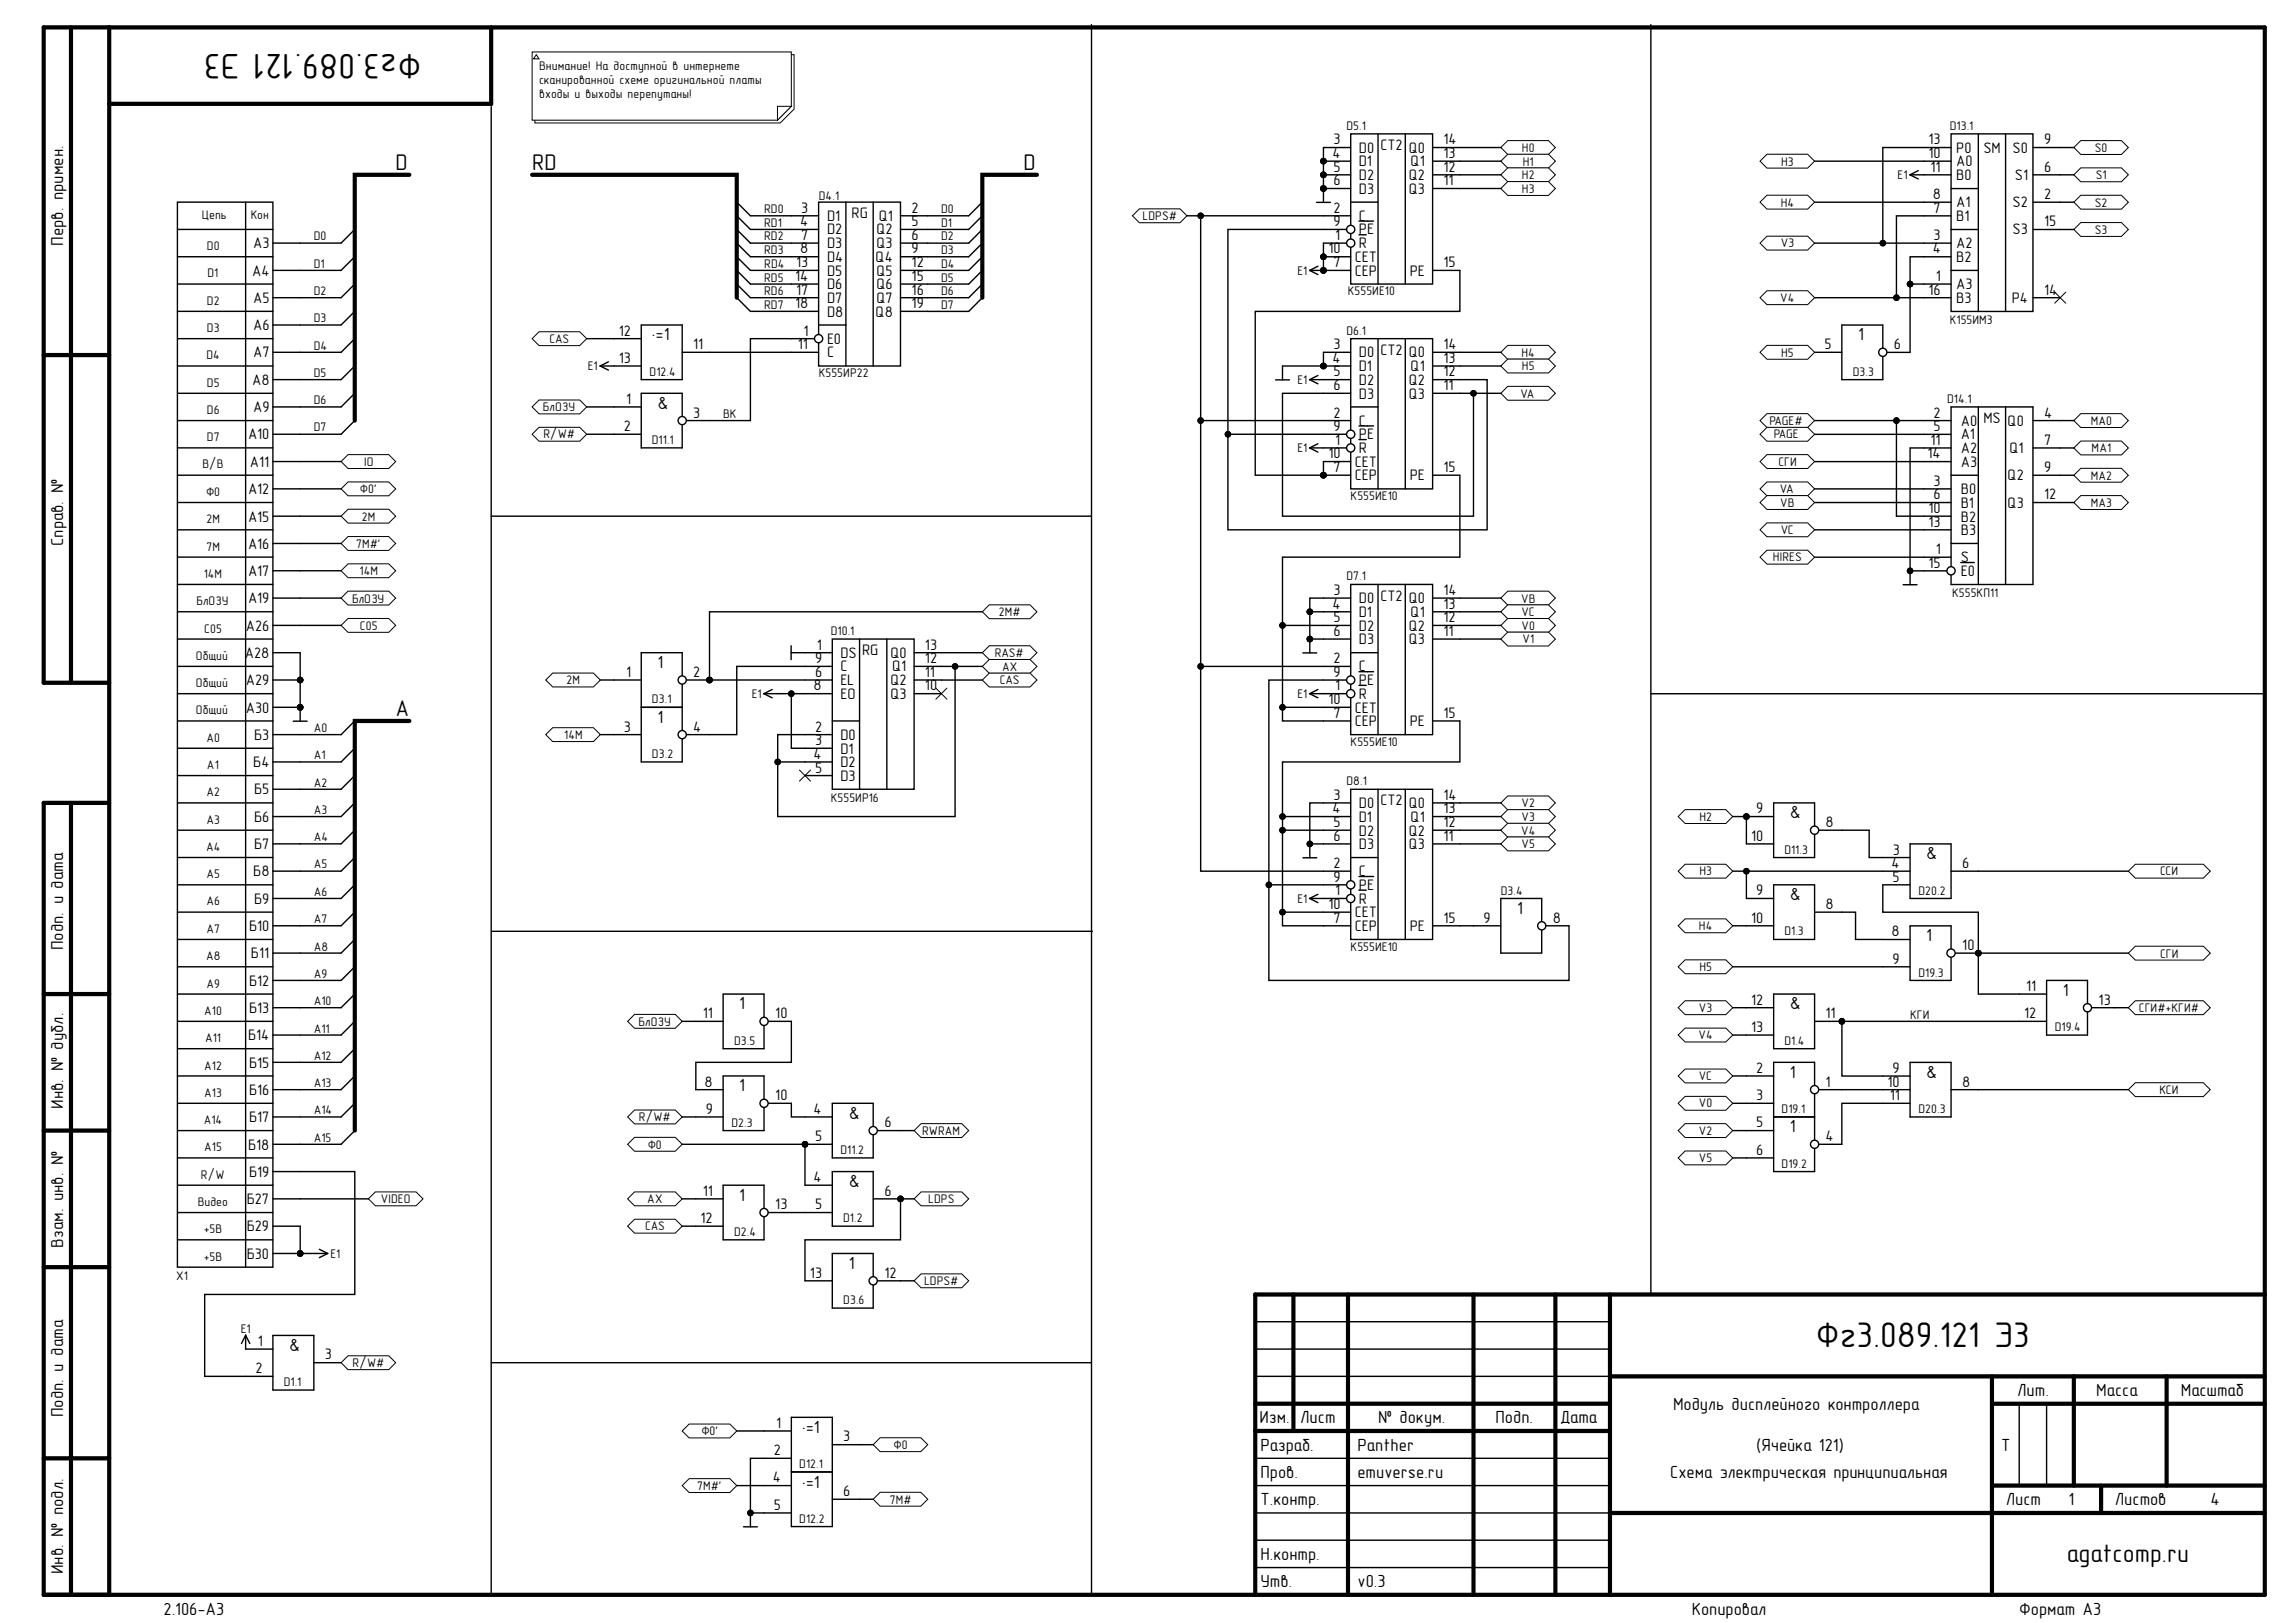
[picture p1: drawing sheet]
<svg xmlns="http://www.w3.org/2000/svg" width="420mm" height="297mm" viewBox="0 0 420 297" stroke-linecap="round" stroke-linejoin="round" font-family="sans-serif">
<defs><g id="words">
<g font-size="6.5">
<text x="77.1" y="9.8" transform="rotate(-180 77.1 9.8)">Фг3.089.121 Э3</text>
<text x="332.4" y="246.6">Фг3.089.121 Э3</text>
</g>
<text font-size="4.7" x="378.4" y="286">agatcomp.ru</text>
<g font-size="4.1">
<text x="72.4" y="31.1">D</text>
<text x="97.4" y="31.1">RD</text>
<text x="187.4" y="31.1">D</text>
<text x="72.4" y="131.1">A</text>
</g>
<g font-size="3.2">
<text x="11.6" y="45" transform="rotate(-90 11.6 45)">Перв. примен.</text>
<text x="119.4" y="62.3">·=1</text>
<text x="340.2" y="62.3">1</text>
<text x="120.4" y="74.8">&amp;</text>
<text x="11.6" y="99.9" transform="rotate(-90 11.6 99.9)">Справ. №</text>
<text x="120.4" y="122.3">1</text>
<text x="120.4" y="132.3">1</text>
<text x="327.7" y="149.8">&amp;</text>
<text x="352.7" y="157.2">&amp;</text>
<text x="277.8" y="167.3">1</text>
<text x="327.7" y="164.8">&amp;</text>
<text x="11.6" y="173.9" transform="rotate(-90 11.6 173.9)">Подп. и дата</text>
<text x="352.7" y="172.3">1</text>
<text x="135.3" y="184.7">1</text>
<text x="327.7" y="184.7">&amp;</text>
<text x="377.7" y="182.3">1</text>
<text x="327.7" y="197.3">1</text>
<text x="352.7" y="197.3">&amp;</text>
<text x="11.6" y="202.9" transform="rotate(-90 11.6 202.9)">Инв. № дубл.</text>
<text x="135.3" y="199.7">1</text>
<text x="155.4" y="204.7">&amp;</text>
<text x="327.7" y="207.3">1</text>
<text x="135.3" y="219.8">1</text>
<text x="155.4" y="217.2">&amp;</text>
<text x="11.6" y="228.4" transform="rotate(-90 11.6 228.4)">Взам. инв. №</text>
<text x="155.4" y="232.2">1</text>
<text x="53" y="247.2">&amp;</text>
<text x="369.3" y="255.5">Лит.</text>
<text x="383.8" y="255.5">Масса</text>
<text x="399.3" y="255.5">Масштаб</text>
<text x="11.6" y="259.4" transform="rotate(-90 11.6 259.4)">Подп. и дата</text>
<text x="146.8" y="262.3">·=1</text>
<text x="230.6" y="260.5">Изм.</text>
<text x="238" y="260.5">Лист</text>
<text x="252.3" y="260.5">№ докум.</text>
<text x="273.8" y="260.5">Подп.</text>
<text x="285.7" y="260.5">Дата</text>
<text x="306.3" y="258">Модуль дисплейного контроллера</text>
<text x="230.8" y="265.5">Разраб.</text>
<text x="248.5" y="265.5">Panther</text>
<text x="321.5" y="265.5">(Ячейка 121)</text>
<text x="366.4" y="265.5">T</text>
<text x="146.8" y="272.3">·=1</text>
<text x="230.8" y="270.5">Пров.</text>
<text x="230.8" y="275.5">Т.контр.</text>
<text x="248.5" y="270.5">emuverse.ru</text>
<text x="305.8" y="270.5">Схема электрическая принципиальная</text>
<text x="367.2" y="275.5">Лист</text>
<text x="378.7" y="275.5">1</text>
<text x="387.2" y="275.5">Листов</text>
<text x="404.7" y="275.5">4</text>
<text x="230.8" y="285.5">Н.контр.</text>
<text x="11.6" y="288.2" transform="rotate(-90 11.6 288.2)">Инв. № подл.</text>
<text x="230.8" y="290.5">Утв.</text>
<text x="248.5" y="290.5">v0.3</text>
<text x="29.9" y="295.5">2.106-A3</text>
<text x="309.8" y="295.5">Копировал</text>
<text x="369.7" y="295.5">Формат А3</text>
</g>
<g font-size="2.8">
<text x="244" y="28.9">4</text>
<text x="244.1" y="26.4">3</text>
<text x="248.8" y="27.9">D0</text>
<text x="252.8" y="27.4">CT2</text>
<text x="257.9" y="27.9">Q0</text>
<text x="264.3" y="26.4">14</text>
<text x="264.3" y="28.9">13</text>
<text x="353.1" y="26.4">13</text>
<text x="353.1" y="28.9">10</text>
<text x="358.2" y="27.9">P0</text>
<text x="363.1" y="27.9">SM</text>
<text x="368.5" y="27.9">S0</text>
<text x="374.2" y="26.4">9</text>
<text x="244.1" y="31.4">5</text>
<text x="244.1" y="33.9">6</text>
<text x="248.8" y="30.5">D1</text>
<text x="248.8" y="32.9">D2</text>
<text x="248.8" y="35.5">D3</text>
<text x="257.9" y="32.9">Q2</text>
<text x="257.9" y="35.5">Q3</text>
<text x="258.3" y="30.5">Q1</text>
<text x="264.3" y="31.4">12</text>
<text x="264.3" y="33.9">11</text>
<text x="353.4" y="31.4">11</text>
<text x="358.2" y="30.5">A0</text>
<text x="358.2" y="32.9">B0</text>
<text x="368.9" y="32.9">S1</text>
<text x="374.2" y="31.4">6</text>
<text x="146.5" y="41.4">4</text>
<text x="146.7" y="38.9">3</text>
<text x="151.4" y="40.5">D1</text>
<text x="155.9" y="39.9">RG</text>
<text x="160.9" y="40.5">Q1</text>
<text x="166.9" y="38.9">2</text>
<text x="166.9" y="41.4">5</text>
<text x="244.1" y="38.9">2</text>
<text x="244.1" y="41.4">9</text>
<text x="248.8" y="40.5">C</text>
<text x="353.8" y="36.4">8</text>
<text x="354" y="38.9">7</text>
<text x="358.2" y="37.9">A1</text>
<text x="358.2" y="40.5">B1</text>
<text x="368.5" y="37.9">S2</text>
<text x="374.2" y="36.4">2</text>
<text x="374.2" y="41.4">15</text>
<text x="46.4" y="45.4">A3</text>
<text x="146.5" y="46.4">8</text>
<text x="146.7" y="43.9">7</text>
<text x="151.4" y="42.9">D2</text>
<text x="151.4" y="45.4">D3</text>
<text x="151.4" y="47.9">D4</text>
<text x="160.3" y="47.9">Q4</text>
<text x="160.5" y="42.9">Q2</text>
<text x="160.5" y="45.4">Q3</text>
<text x="166.9" y="43.9">6</text>
<text x="166.9" y="46.4">9</text>
<text x="243.2" y="46.4">10</text>
<text x="244.5" y="43.9">1</text>
<text x="248" y="47.9">CET</text>
<text x="248.8" y="45.4">R</text>
<text x="248.8" y="42.9">PE</text>
<text x="353.8" y="46.4">4</text>
<text x="354" y="43.9">3</text>
<text x="358.2" y="45.4">A2</text>
<text x="358.2" y="47.9">B2</text>
<text x="368.5" y="42.9">S3</text>
<text x="46.2" y="50.4">A4</text>
<text x="145.6" y="51.5">14</text>
<text x="145.7" y="48.9">13</text>
<text x="145.7" y="53.9">17</text>
<text x="151.4" y="50.4">D5</text>
<text x="151.4" y="53">D6</text>
<text x="160.5" y="50.4">Q5</text>
<text x="160.5" y="53">Q6</text>
<text x="166.9" y="48.9">12</text>
<text x="166.9" y="51.5">15</text>
<text x="166.9" y="53.9">16</text>
<text x="244.1" y="48.9">7</text>
<text x="248" y="50.4">CEP</text>
<text x="258.1" y="50.4">PE</text>
<text x="264.3" y="48.9">15</text>
<text x="353.1" y="53.9">16</text>
<text x="354.4" y="51.5">1</text>
<text x="358.2" y="53">A3</text>
<text x="374.2" y="53.9">14</text>
<text x="46.4" y="55.4">A5</text>
<text x="145.6" y="56.5">18</text>
<text x="151.4" y="55.4">D7</text>
<text x="151.4" y="58">D8</text>
<text x="160.3" y="58">Q8</text>
<text x="160.5" y="55.4">Q7</text>
<text x="166.9" y="56.5">19</text>
<text x="358.2" y="55.4">B3</text>
<text x="368.3" y="55.4">P4</text>
<text x="46.4" y="60.4">A6</text>
<text x="46.4" y="65.4">A7</text>
<text x="113.3" y="61.4">12</text>
<text x="126.9" y="63.9">11</text>
<text x="146.1" y="63.9">11</text>
<text x="147.1" y="61.4">1</text>
<text x="151.4" y="65.4">C</text>
<text x="151.4" y="63">E0</text>
<text x="244.1" y="63.9">3</text>
<text x="248.8" y="65.4">D0</text>
<text x="252.8" y="64.9">CT2</text>
<text x="257.9" y="65.4">Q0</text>
<text x="264.3" y="63.9">14</text>
<text x="334" y="63.9">5</text>
<text x="346.7" y="63.9">6</text>
<text x="46.2" y="70.4">A8</text>
<text x="113.3" y="66.4">13</text>
<text x="244" y="66.4">4</text>
<text x="244.1" y="68.9">5</text>
<text x="244.1" y="71.4">6</text>
<text x="248.8" y="68">D1</text>
<text x="248.8" y="70.4">D2</text>
<text x="257.9" y="70.4">Q2</text>
<text x="258.3" y="68">Q1</text>
<text x="264.3" y="66.4">13</text>
<text x="264.3" y="68.9">12</text>
<text x="264.3" y="71.4">11</text>
<text x="46.4" y="75.4">A9</text>
<text x="114.6" y="73.9">1</text>
<text x="126.9" y="76.4">3</text>
<text x="244.1" y="76.4">2</text>
<text x="248.8" y="73">D3</text>
<text x="248.8" y="77.9">C</text>
<text x="257.9" y="73">Q3</text>
<text x="354" y="76.4">2</text>
<text x="359" y="77.9">A0</text>
<text x="363.1" y="77.4">MS</text>
<text x="367.5" y="77.9">Q0</text>
<text x="374.2" y="76.4">4</text>
<text x="45.4" y="80.4">A10</text>
<text x="114.2" y="78.9">2</text>
<text x="243.2" y="83.9">10</text>
<text x="244.1" y="78.9">9</text>
<text x="244.5" y="81.4">1</text>
<text x="248.8" y="82.9">R</text>
<text x="248.8" y="80.4">PE</text>
<text x="352.9" y="83.9">14</text>
<text x="353.4" y="81.4">11</text>
<text x="354" y="78.9">5</text>
<text x="359" y="80.4">A1</text>
<text x="359" y="82.9">A2</text>
<text x="367.9" y="82.9">Q1</text>
<text x="374.2" y="81.4">7</text>
<text x="45.8" y="85.4">A11</text>
<text x="244.1" y="86.4">7</text>
<text x="248" y="87.9">CEP</text>
<text x="248" y="85.4">CET</text>
<text x="258.1" y="87.9">PE</text>
<text x="264.3" y="86.4">15</text>
<text x="354" y="88.9">3</text>
<text x="359" y="85.4">A3</text>
<text x="367.5" y="87.9">Q2</text>
<text x="374.2" y="86.4">9</text>
<text x="45.4" y="90.4">A12</text>
<text x="45.4" y="95.5">A15</text>
<text x="353.1" y="93.9">10</text>
<text x="354" y="91.4">6</text>
<text x="359" y="90.4">B0</text>
<text x="359" y="92.9">B1</text>
<text x="359" y="95.5">B2</text>
<text x="367.5" y="92.9">Q3</text>
<text x="374.2" y="91.4">12</text>
<text x="45.4" y="100.5">A16</text>
<text x="353.1" y="96.4">13</text>
<text x="354.4" y="101.4">1</text>
<text x="359" y="97.9">B3</text>
<text x="45.4" y="105.5">A17</text>
<text x="353.1" y="103.9">15</text>
<text x="359" y="105.5">E0</text>
<text x="359" y="102.9">S</text>
<text x="45.4" y="110.4">A19</text>
<text x="244" y="111.4">4</text>
<text x="244.1" y="108.9">3</text>
<text x="244.1" y="113.9">5</text>
<text x="248.8" y="110.4">D0</text>
<text x="248.8" y="112.9">D1</text>
<text x="252.8" y="109.9">CT2</text>
<text x="257.9" y="110.4">Q0</text>
<text x="258.3" y="112.9">Q1</text>
<text x="264.3" y="108.9">14</text>
<text x="264.3" y="111.4">13</text>
<text x="264.3" y="113.9">12</text>
<text x="45" y="115.4">A26</text>
<text x="149.6" y="118.9">1</text>
<text x="157.8" y="119.9">RG</text>
<text x="169.3" y="118.9">13</text>
<text x="244.1" y="116.4">6</text>
<text x="248.8" y="115.4">D2</text>
<text x="248.8" y="117.9">D3</text>
<text x="257.9" y="115.4">Q2</text>
<text x="257.9" y="117.9">Q3</text>
<text x="264.3" y="116.4">11</text>
<text x="44.8" y="120.4">A28</text>
<text x="45" y="125.4">A29</text>
<text x="114.6" y="123.9">1</text>
<text x="126.9" y="123.9">2</text>
<text x="149.2" y="121.4">9</text>
<text x="149.2" y="123.9">6</text>
<text x="153.9" y="120.4">DS</text>
<text x="153.9" y="122.9">C</text>
<text x="153.9" y="125.4">EL</text>
<text x="163" y="120.4">Q0</text>
<text x="163" y="125.4">Q2</text>
<text x="163.3" y="122.9">Q1</text>
<text x="169.3" y="121.4">12</text>
<text x="169.3" y="123.9">11</text>
<text x="244.1" y="121.4">2</text>
<text x="244.1" y="123.9">9</text>
<text x="248.8" y="122.9">C</text>
<text x="248.8" y="125.4">PE</text>
<text x="45" y="130.4">A30</text>
<text x="149" y="126.4">8</text>
<text x="153.9" y="127.9">EO</text>
<text x="163" y="127.9">Q3</text>
<text x="169.3" y="126.4">10</text>
<text x="243.2" y="128.9">10</text>
<text x="244.1" y="131.3">7</text>
<text x="244.5" y="126.4">1</text>
<text x="248" y="130.4">CET</text>
<text x="248.8" y="127.9">R</text>
<text x="264.3" y="131.3">15</text>
<text x="46.5" y="135.4">Б3</text>
<text x="114.2" y="133.9">3</text>
<text x="126.9" y="133.9">4</text>
<text x="149.2" y="133.9">2</text>
<text x="149.2" y="136.4">3</text>
<text x="153.9" y="135.4">D0</text>
<text x="153.9" y="137.9">D1</text>
<text x="248" y="132.9">CEP</text>
<text x="258.1" y="132.9">PE</text>
<text x="46.4" y="140.4">Б4</text>
<text x="149" y="138.9">4</text>
<text x="149.2" y="141.4">5</text>
<text x="153.9" y="140.4">D2</text>
<text x="153.9" y="142.9">D3</text>
<text x="46.5" y="145.4">Б5</text>
<text x="244" y="148.9">4</text>
<text x="244.1" y="146.4">3</text>
<text x="248.8" y="147.9">D0</text>
<text x="252.8" y="147.3">CT2</text>
<text x="257.9" y="147.9">Q0</text>
<text x="264.3" y="146.4">14</text>
<text x="264.3" y="148.9">13</text>
<text x="321.5" y="148.9">9</text>
<text x="46.5" y="150.4">Б6</text>
<text x="46.5" y="155.4">Б7</text>
<text x="244.1" y="151.4">5</text>
<text x="244.1" y="153.9">6</text>
<text x="248.8" y="150.4">D1</text>
<text x="248.8" y="152.9">D2</text>
<text x="248.8" y="155.4">D3</text>
<text x="257.9" y="152.9">Q2</text>
<text x="257.9" y="155.4">Q3</text>
<text x="258.3" y="150.4">Q1</text>
<text x="264.3" y="151.4">12</text>
<text x="264.3" y="153.9">11</text>
<text x="320.6" y="153.9">10</text>
<text x="334.2" y="151.4">8</text>
<text x="46.4" y="160.4">Б8</text>
<text x="244.1" y="158.9">2</text>
<text x="244.1" y="161.4">9</text>
<text x="248.8" y="160.4">C</text>
<text x="346.3" y="158.9">4</text>
<text x="346.5" y="161.4">5</text>
<text x="346.6" y="156.4">3</text>
<text x="359.3" y="158.9">6</text>
<text x="46.5" y="165.4">Б9</text>
<text x="243.2" y="166.4">10</text>
<text x="244.5" y="163.8">1</text>
<text x="248" y="167.9">CET</text>
<text x="248.8" y="165.4">R</text>
<text x="248.8" y="162.9">PE</text>
<text x="321.5" y="163.8">9</text>
<text x="334.2" y="166.4">8</text>
<text x="45.6" y="170.4">Б10</text>
<text x="244.1" y="168.8">7</text>
<text x="248" y="170.4">CEP</text>
<text x="258.1" y="170.4">PE</text>
<text x="264.3" y="168.8">15</text>
<text x="271.6" y="168.8">9</text>
<text x="284.3" y="168.8">8</text>
<text x="320.6" y="168.8">10</text>
<text x="346.3" y="171.4">8</text>
<text x="359.3" y="173.8">10</text>
<text x="45.9" y="175.4">Б11</text>
<text x="346.5" y="176.4">9</text>
<text x="45.6" y="180.4">Б12</text>
<text x="45.6" y="185.4">Б13</text>
<text x="320.6" y="183.9">12</text>
<text x="370.9" y="181.4">11</text>
<text x="384.2" y="183.9">13</text>
<text x="45.4" y="190.4">Б14</text>
<text x="128.7" y="186.4">11</text>
<text x="141.9" y="186.4">10</text>
<text x="320.6" y="188.9">13</text>
<text x="334.2" y="186.4">11</text>
<text x="370.6" y="186.4">12</text>
<text x="45.6" y="195.4">Б15</text>
<text x="321.5" y="196.3">2</text>
<text x="346.5" y="196.3">9</text>
<text x="45.6" y="200.4">Б16</text>
<text x="129" y="198.9">8</text>
<text x="129.3" y="203.9">9</text>
<text x="141.9" y="201.3">10</text>
<text x="149" y="203.9">4</text>
<text x="321.5" y="201.3">3</text>
<text x="334.2" y="198.9">1</text>
<text x="345.6" y="198.9">10</text>
<text x="346" y="201.3">11</text>
<text x="359.3" y="198.9">8</text>
<text x="45.6" y="205.4">Б17</text>
<text x="149.2" y="208.9">5</text>
<text x="161.9" y="206.3">6</text>
<text x="321.5" y="206.3">5</text>
<text x="334.2" y="208.9">4</text>
<text x="45.4" y="210.4">Б18</text>
<text x="45.6" y="215.4">Б19</text>
<text x="321.5" y="211.3">6</text>
<text x="45.2" y="220.4">Б27</text>
<text x="128.7" y="218.9">11</text>
<text x="141.9" y="221.3">13</text>
<text x="149" y="216.3">4</text>
<text x="149.2" y="221.3">5</text>
<text x="161.9" y="218.9">6</text>
<text x="45.2" y="225.4">Б29</text>
<text x="128.2" y="223.8">12</text>
<text x="45.2" y="230.4">Б30</text>
<text x="148.3" y="233.8">13</text>
<text x="161.9" y="233.8">12</text>
<text x="46.8" y="251.3">2</text>
<text x="47.2" y="246.4">1</text>
<text x="59.5" y="248.8">3</text>
<text x="142.1" y="261.3">1</text>
<text x="154.4" y="263.8">3</text>
<text x="141.7" y="266.3">2</text>
<text x="141.5" y="271.3">4</text>
<text x="154.4" y="273.9">6</text>
<text x="141.7" y="276.3">5</text>
</g>
<g font-size="2.3">
<text x="98.7" y="12.9">Внимание! На доступной в интернете</text>
<text x="98.7" y="15.4">сканированной схеме оригинальной платы</text>
<text x="98.7" y="17.9">входы и выходы перепутаны!</text>
<text x="246.5" y="23.8">D5.1</text>
<text x="357" y="23.8">D13.1</text>
<text x="278.6" y="27.8">H0</text>
<text x="383.5" y="27.8">S0</text>
<text x="278.6" y="32.8">H2</text>
<text x="278.6" y="35.3">H3</text>
<text x="278.8" y="30.3">H1</text>
<text x="326.1" y="30.3">H3</text>
<text x="347.4" y="32.8">E1</text>
<text x="383.7" y="32.8">S1</text>
<text x="37" y="40">Цепь</text>
<text x="45.9" y="40">Кон</text>
<text x="139.9" y="39">RD0</text>
<text x="139.9" y="41.6">RD1</text>
<text x="149.9" y="36.6">D4.1</text>
<text x="172.3" y="39">D0</text>
<text x="172.3" y="41.6">D1</text>
<text x="209.2" y="40.3">LDPS#</text>
<text x="326" y="37.8">H4</text>
<text x="383.5" y="37.8">S2</text>
<text x="37.9" y="45.8">D0</text>
<text x="57.4" y="44">D0</text>
<text x="139.9" y="44">RD2</text>
<text x="139.9" y="46.5">RD3</text>
<text x="172.3" y="44">D2</text>
<text x="172.3" y="46.5">D3</text>
<text x="326" y="45.3">V3</text>
<text x="383.5" y="42.8">S3</text>
<text x="38" y="50.8">D1</text>
<text x="57.4" y="49">D1</text>
<text x="57.4" y="54">D2</text>
<text x="139.9" y="49">RD4</text>
<text x="139.9" y="51.5">RD5</text>
<text x="139.9" y="54">RD6</text>
<text x="172.3" y="49">D4</text>
<text x="172.3" y="51.5">D5</text>
<text x="172.3" y="54">D6</text>
<text x="237.5" y="50.3">E1</text>
<text x="246.8" y="54">К555ИЕ10</text>
<text x="37.9" y="55.8">D2</text>
<text x="57.4" y="59">D3</text>
<text x="139.9" y="56.5">RD7</text>
<text x="172.3" y="56.5">D7</text>
<text x="325.9" y="55.3">V4</text>
<text x="357" y="59.3">К155ИМ3</text>
<text x="37.8" y="65.8">D4</text>
<text x="37.9" y="60.8">D3</text>
<text x="57.4" y="64">D4</text>
<text x="100.6" y="62.8">CAS</text>
<text x="246.5" y="61.3">D6.1</text>
<text x="278.6" y="65.3">H4</text>
<text x="326.1" y="65.3">H5</text>
<text x="37.9" y="70.8">D5</text>
<text x="57.4" y="69">D5</text>
<text x="107.6" y="67.8">E1</text>
<text x="118.9" y="68.8">D12.4</text>
<text x="149.9" y="69">К555ИР22</text>
<text x="237.5" y="70.2">E1</text>
<text x="278.6" y="67.8">H5</text>
<text x="339.2" y="68.8">D3.3</text>
<text x="37.9" y="75.7">D6</text>
<text x="57.4" y="74">D6</text>
<text x="99.4" y="75.2">БлОЗУ</text>
<text x="132.4" y="76.5">ВК</text>
<text x="278.4" y="72.8">VA</text>
<text x="324" y="77.8">PAGE#</text>
<text x="356.5" y="73.8">D14.1</text>
<text x="382.8" y="77.8">MA0</text>
<text x="37.9" y="80.7">D7</text>
<text x="57.4" y="79">D7</text>
<text x="99.5" y="80.2">R/W#</text>
<text x="119.4" y="81.2">D11.1</text>
<text x="237.5" y="82.8">E1</text>
<text x="324.7" y="80.2">PAGE</text>
<text x="382.9" y="82.8">MA1</text>
<text x="37.1" y="85.7">В/В</text>
<text x="66.7" y="85.3">IO</text>
<text x="325.6" y="85.3">СГИ</text>
<text x="382.8" y="87.8">MA2</text>
<text x="37.7" y="90.8">Ф0</text>
<text x="37.8" y="95.8">2М</text>
<text x="65.9" y="90.3">Ф0'</text>
<text x="66.2" y="95.3">2M</text>
<text x="247.3" y="91.5">К555ИЕ10</text>
<text x="325.8" y="90.3">VA</text>
<text x="325.9" y="92.8">VB</text>
<text x="382.8" y="92.8">MA3</text>
<text x="37.8" y="100.8">7М</text>
<text x="65.2" y="100.3">7M#'</text>
<text x="326" y="97.7">VC</text>
<text x="37.3" y="105.8">14М</text>
<text x="65.8" y="105.3">14M</text>
<text x="246.5" y="106.2">D7.1</text>
<text x="324.6" y="102.7">HIRES</text>
<text x="36" y="110.8">БлОЗУ</text>
<text x="64.5" y="110.3">БлОЗУ</text>
<text x="182.9" y="112.7">2M#</text>
<text x="278.5" y="110.3">VB</text>
<text x="278.6" y="112.7">VC</text>
<text x="357.4" y="109.3">К555КП11</text>
<text x="37.4" y="115.8">C05</text>
<text x="65.9" y="115.3">C05</text>
<text x="152.1" y="116.2">D10.1</text>
<text x="278.6" y="115.3">V0</text>
<text x="278.7" y="117.7">V1</text>
<text x="35.9" y="120.8">Общий</text>
<text x="35.9" y="125.8">Общий</text>
<text x="103.7" y="125.3">2M</text>
<text x="182.1" y="120.3">RAS#</text>
<text x="183.1" y="125.3">CAS</text>
<text x="183.5" y="122.7">AX</text>
<text x="35.9" y="130.8">Общий</text>
<text x="119.4" y="128.7">D3.1</text>
<text x="137.6" y="127.8">E1</text>
<text x="237.5" y="127.8">E1</text>
<text x="37.8" y="135.7">A0</text>
<text x="57.4" y="134">A0</text>
<text x="103.3" y="135.2">14M</text>
<text x="247.3" y="136.5">К555ИЕ10</text>
<text x="37.9" y="140.7">A1</text>
<text x="57.4" y="139">A1</text>
<text x="57.4" y="144">A2</text>
<text x="119.4" y="138.7">D3.2</text>
<text x="246.5" y="143.7">D8.1</text>
<text x="37.8" y="145.7">A2</text>
<text x="57.4" y="148.9">A3</text>
<text x="152.1" y="146.7">К555ИР16</text>
<text x="278.6" y="147.8">V2</text>
<text x="37.7" y="155.7">A4</text>
<text x="37.8" y="150.7">A3</text>
<text x="57.4" y="153.9">A4</text>
<text x="278.5" y="152.8">V4</text>
<text x="278.6" y="150.2">V3</text>
<text x="278.6" y="155.2">V5</text>
<text x="311.1" y="150.2">H2</text>
<text x="37.8" y="160.7">A5</text>
<text x="57.4" y="158.9">A5</text>
<text x="311.1" y="160.2">H3</text>
<text x="326.7" y="156.2">D11.3</text>
<text x="395.5" y="160.2">ССИ</text>
<text x="37.8" y="165.7">A6</text>
<text x="57.4" y="163.9">A6</text>
<text x="237.5" y="165.2">E1</text>
<text x="274.7" y="163.8">D3.4</text>
<text x="351.2" y="163.8">D20.2</text>
<text x="37.8" y="170.7">A7</text>
<text x="57.4" y="169">A7</text>
<text x="57.4" y="174">A8</text>
<text x="247.3" y="174">К555ИЕ10</text>
<text x="311" y="170.3">H4</text>
<text x="326.7" y="171.2">D1.3</text>
<text x="37.7" y="175.7">A8</text>
<text x="57.4" y="179">A9</text>
<text x="311.1" y="177.7">H5</text>
<text x="351.2" y="178.7">D19.3</text>
<text x="395.5" y="175.3">СГИ</text>
<text x="37.4" y="185.8">A10</text>
<text x="37.8" y="180.8">A9</text>
<text x="57.4" y="184">A10</text>
<text x="311" y="185.3">V3</text>
<text x="391.6" y="185.3">СГИ#+КГИ#</text>
<text x="37.6" y="190.8">A11</text>
<text x="57.4" y="189">A11</text>
<text x="116.9" y="187.7">БлОЗУ</text>
<text x="134.4" y="191.3">D3.5</text>
<text x="311" y="190.2">V4</text>
<text x="326.7" y="191.3">D1.4</text>
<text x="349.7" y="186.4">КГИ</text>
<text x="376.2" y="188.7">D19.4</text>
<text x="37.4" y="195.7">A12</text>
<text x="57.4" y="194">A12</text>
<text x="311" y="197.7">VC</text>
<text x="37.4" y="200.7">A13</text>
<text x="57.4" y="199">A13</text>
<text x="57.4" y="204">A14</text>
<text x="311" y="202.7">V0</text>
<text x="326.2" y="203.7">D19.1</text>
<text x="351.2" y="203.7">D20.3</text>
<text x="395.4" y="200.2">КСИ</text>
<text x="37.3" y="205.7">A14</text>
<text x="57.4" y="209">A15</text>
<text x="117" y="205.2">R/W#</text>
<text x="133.9" y="206.2">D2.3</text>
<text x="168.8" y="207.7">RWRAM</text>
<text x="311" y="207.7">V2</text>
<text x="36.8" y="215.7">R/W</text>
<text x="37.4" y="210.7">A15</text>
<text x="118.6" y="210.2">Ф0</text>
<text x="153.9" y="211.2">D11.2</text>
<text x="311" y="212.7">V5</text>
<text x="326.2" y="213.7">D19.2</text>
<text x="36.2" y="220.7">Видео</text>
<text x="69.7" y="220.2">VIDEO</text>
<text x="118.5" y="220.2">AX</text>
<text x="169.9" y="220.2">LDPS</text>
<text x="37.3" y="225.7">+5В</text>
<text x="118.1" y="225.2">CAS</text>
<text x="134.4" y="226.2">D2.4</text>
<text x="154.4" y="223.7">D1.2</text>
<text x="37.3" y="230.7">+5В</text>
<text x="60.5" y="230.2">E1</text>
<text x="32.2" y="234.3">X1</text>
<text x="154.4" y="238.7">D3.6</text>
<text x="169.2" y="235.2">LDPS#</text>
<text x="44.1" y="243.9">E1</text>
<text x="64.5" y="250.2">R/W#</text>
<text x="51.9" y="253.7">D1.1</text>
<text x="128.4" y="262.7">Ф0'</text>
<text x="146.3" y="268.7">D12.1</text>
<text x="163.6" y="265.2">Ф0</text>
<text x="127.6" y="272.7">7M#'</text>
<text x="162.9" y="275.2">7M#</text>
<text x="146.3" y="278.7">D12.2</text>
</g>
</g></defs>
<g fill="none" stroke="#000" stroke-width=".77">
<path d="M13 5v120M20 5h394.6v286.9h-406.6v-145M89.9 5v14h-69.9M8 65h12M20 125h-12v-120h12v286.9M8 146.9h12M13 146.9v145M8 181.9h12M8 206.9h12M8 231.9h12M236.8 236.9v25M246.8 236.9v55"/>
<path d="M269.8 236.9v55M284.8 236.9v55M294.8 236.9v55M414.6 236.9h-184.8v55M229.8 256.9h65M294.8 251.9h119.8M364.7 256.9h49.9M364.7 251.9v40M379.7 251.9v20M396.7 251.9v20M8 266.9h12M229.8 261.9h65"/>
<path d="M294.8 276.9h119.8M364.7 271.9h49.9M384.7 271.9v5"/>
</g>
<g fill="none" stroke="#000" stroke-width=".26">
<path d="M242.3 27h5M242.3 29.5h5M242.3 32h5M242.3 34.5h5M242.3 39.5h5M247.3 24.5h15v27.5h-15zM247.3 37h5M252.3 24.5v27.5M262.3 27h5M262.3 29.5h5M262.3 32h5M262.3 34.5h5"/>
<path d="M242.3 49.5h5M242.3 44.5h5M242.3 47h5M242.3 42h5M248.8 43h1.3M248.8 40.5h2.7M262.3 49.5h5M229.8 251.9h65M229.8 246.9h65M229.8 241.9h65M369.7 256.9v15M374.7 256.9v15"/>
<path d="M229.8 276.9h65M229.8 271.9h65M229.8 266.9h65M229.8 286.9h65M229.8 281.9h65"/>
</g>
<g fill="#000">
<circle cx="242.3" cy="29.5" r=".51"/>
<circle cx="242.3" cy="32" r=".51"/>
<circle cx="242.3" cy="34.5" r=".51"/>
<circle cx="242.3" cy="47" r=".51"/>
<circle cx="242.3" cy="49.5" r=".51"/>
</g>
<g fill="none" stroke="#000" stroke-width=".18">
<circle cx="242.3" cy="29.5" r=".51"/>
<circle cx="242.3" cy="32" r=".51"/>
<circle cx="242.3" cy="34.5" r=".51"/>
<circle cx="242.3" cy="47" r=".51"/>
<circle cx="242.3" cy="49.5" r=".51"/>
</g>
<circle cx="247.3" cy="42" r=".75" fill="#fff"/>
<circle cx="247.3" cy="42" r=".75" fill="none" stroke="#000" stroke-width=".26"/>
<circle cx="247.3" cy="44.5" r=".75" fill="#fff"/>
<g fill="none" stroke="#000" stroke-width=".26">
<path d="M257.3 24.5v27.5M242.3 64.5h5M242.3 67h5M242.3 69.5h5M242.3 72h5M242.3 77h5M242.3 79.5h5M247.3 62h15v27.5h-15zM247.3 74.5h5M248.8 78h2.7M252.3 62v27.5M262.3 64.5h5"/>
<path d="M262.3 67h5M262.3 69.5h5M262.3 72h5M242.3 87h5M242.3 82h5M242.3 84.5h5M248.8 80.5h1.3M262.3 87h5"/>
<circle cx="247.3" cy="44.5" r=".75"/>
</g>
<g fill="#000">
<circle cx="242.3" cy="67" r=".51"/>
<circle cx="242.3" cy="87" r=".51"/>
</g>
<g fill="none" stroke="#000" stroke-width=".18">
<circle cx="242.3" cy="67" r=".51"/>
<circle cx="242.3" cy="87" r=".51"/>
</g>
<circle cx="247.3" cy="79.5" r=".75" fill="#fff"/>
<circle cx="247.3" cy="79.5" r=".75" fill="none" stroke="#000" stroke-width=".26"/>
<circle cx="247.3" cy="82" r=".75" fill="#fff"/>
<g fill="none" stroke="#000" stroke-width=".26">
<path d="M257.3 62v27.5M242.3 109.5h5M242.3 112h5M242.3 114.5h5M242.3 117h5M247.3 107h15v27.5h-15zM247.3 119.5h5M252.3 107v27.5M262.3 109.5h5M262.3 112h5M262.3 114.5h5M262.3 117h5"/>
<path d="M242.3 131.9h5M242.3 122h5M242.3 127h5M242.3 129.5h5M242.3 124.5h5M248.8 125.4h1.3M248.8 122.9h2.7M262.3 131.9h5"/>
<circle cx="247.3" cy="82" r=".75"/>
</g>
<circle cx="247.3" cy="124.5" r=".75" fill="#fff"/>
<circle cx="247.3" cy="124.5" r=".75" fill="none" stroke="#000" stroke-width=".26"/>
<circle cx="247.3" cy="127" r=".75" fill="#fff"/>
<g fill="none" stroke="#000" stroke-width=".26">
<path d="M257.3 107v27.5M242.3 146.9h5M242.3 149.4h5M242.3 151.9h5M242.3 154.4h5M242.3 159.4h5M247.3 144.5h15v27.4h-15zM247.3 156.9h5M252.3 144.5v27.4M262.3 146.9h5M262.3 149.4h5M262.3 151.9h5"/>
<path d="M262.3 154.4h5M242.3 169.4h5M242.3 164.4h5M242.3 166.9h5M242.3 161.9h5M248.8 162.9h1.3M248.8 160.4h2.7M262.3 169.4h5"/>
<circle cx="247.3" cy="127" r=".75"/>
</g>
<circle cx="247.3" cy="161.9" r=".75" fill="#fff"/>
<circle cx="247.3" cy="161.9" r=".75" fill="none" stroke="#000" stroke-width=".26"/>
<circle cx="247.3" cy="164.4" r=".75" fill="#fff"/>
<g fill="none" stroke="#000" stroke-width=".26">
<path d="M32.5 37h17.5v194.9h-17.5zM45 37v194.9M241 37h2.6M242.3 34.5v2.5M32.5 47h17.5M32.5 42h17.5M32.5 57h17.5M32.5 52h17.5M50 44.5h5M50 49.5h5M50 54.5h5M50 59.5h5"/>
<path d="M64.9 42l-2.5 2.5M64.9 47l-2.5 2.5M64.9 52l-2.5 2.5M64.9 57l-2.5 2.5M32.5 67h17.5M32.5 62h17.5M32.5 77h17.5M32.5 72h17.5M50 64.5h5M50 69.5h5M50 74.5h5M50 79.5h5"/>
<path d="M64.9 62l-2.5 2.5M64.9 67l-2.5 2.5M64.9 72l-2.5 2.5M64.9 77l-2.5 2.5M32.5 87h17.5M32.5 82h17.5M32.5 97h17.5M32.5 92h17.5M50 84.5h5M50 89.5h5M50 94.5h5M50 99.5h5"/>
<path d="M32.5 107h17.5M32.5 102h17.5M32.5 117h17.5M32.5 112h17.5M50 104.5h5M50 119.5h5M50 109.5h5M50 114.5h5M32.5 127h17.5M32.5 122h17.5M32.5 136.9h17.5M32.5 131.9h17.5"/>
<path d="M50 124.5h5M50 129.5h5M50 134.5h5M50 139.4h5M32.5 146.9h17.5M32.5 141.9h17.5M32.5 156.9h17.5M32.5 151.9h17.5M50 144.4h5M50 149.4h5M50 154.4h5M50 159.4h5"/>
<path d="M257.3 144.5v27.4M32.5 166.9h17.5M32.5 161.9h17.5M32.5 171.9h17.5M32.5 176.9h17.5M50 164.4h5M50 169.4h5M50 174.4h5M50 179.4h5M32.5 186.9h17.5M32.5 181.9h17.5M32.5 196.9h17.5"/>
<path d="M32.5 191.9h17.5M50 184.4h5M50 189.4h5M50 194.4h5M50 199.4h5M32.5 206.9h17.5M32.5 201.9h17.5M32.5 216.9h17.5M32.5 211.9h17.5M50 204.4h5M50 209.4h5M50 214.4h5"/>
<path d="M50 219.4h5M32.5 226.9h17.5M32.5 221.9h17.5M50 224.4h5M50 229.4h5"/>
<circle cx="247.3" cy="164.4" r=".75"/>
</g>
<g fill="#000">
<circle cx="242.3" cy="34.5" r=".51"/>
<circle cx="55" cy="124.5" r=".51"/>
<circle cx="55" cy="129.5" r=".51"/>
<circle cx="55" cy="229.4" r=".51"/>
</g>
<g fill="none" stroke="#000" stroke-width=".18">
<circle cx="242.3" cy="34.5" r=".51"/>
<circle cx="55" cy="124.5" r=".51"/>
<circle cx="55" cy="129.5" r=".51"/>
<circle cx="55" cy="229.4" r=".51"/>
</g>
<path d="M208.6 38.2h7.4l1.3 1.3-1.3 1.3h-7.4l-1.3-1.3z" fill-rule="evenodd" fill="#fff"/>
<g fill="none" stroke="#000" stroke-width=".18">
<path d="M208.6 38.2h7.4l1.3 1.3-1.3 1.3h-7.4l-1.3-1.3z"/>
<circle cx="242.3" cy="49.5" r=".51"/>
<circle cx="239.8" cy="117" r=".51"/>
</g>
<g fill="none" stroke="#000" stroke-width=".26">
<path d="M239.8 49.5l1.5 .8M239.8 49.5h2.5M241.3 48.7l-1.5 .8M233.5 69.5h2.6M234.8 67v2.5M239.8 82l1.5 .7M239.8 82h2.5M241.3 81.2l-1.5 .8M238.5 119.5h2.6M239.8 117v2.5M239.8 127l1.5 .7M239.8 127h2.5"/>
<path d="M241.3 126.2l-1.5 .8M269.8 169.4h5M274.8 164.4h7.5v10h-7.5zM282.3 169.4h5M57.5 229.4h2.5M58.5 228.6l1.5 .8M60 229.4l-1.5 .8"/>
</g>
<g fill="#000">
<circle cx="242.3" cy="49.5" r=".51"/>
<circle cx="239.8" cy="117" r=".51"/>
</g>
<circle cx="282.3" cy="169.4" r=".75" fill="#fff"/>
<g fill="none" stroke="#000" stroke-width=".26">
<path d="M352.2 27h5M352.2 29.5h5M352.2 32h5M352.2 37h5M352.2 39.5h5M357.2 24.5h15v32.5h-15zM357.2 34.5h5M362.2 24.5v32.5M367.2 24.5v32.5M372.2 27h5M372.2 32h5M372.2 37h5"/>
<path d="M352.2 44.5h5M352.2 47h5M352.2 52h5M352.2 54.5h5M357.2 42h5M357.2 49.5h5M372.2 42h5M372.2 54.5h5M352.2 77h5M352.2 79.5h5M357.2 74.5h15v32.5h-15zM362.2 74.5v32.5"/>
<path d="M367.2 74.5v32.5M372.2 77h5M352.2 82h5M352.2 84.5h5M357.2 87h5M372.2 82h5M372.2 87h5M372.2 92h5M352.2 104.5h5M352.2 102h5M359 103h2.5M238.5 157h2.6"/>
<path d="M239.8 154.4v2.6M239.8 164.4l1.5 .8M239.8 164.4h2.5M241.3 163.7l-1.5 .7"/>
<circle cx="282.3" cy="169.4" r=".75"/>
</g>
<circle cx="239.8" cy="154.4" r=".51" fill="#000"/>
<circle cx="239.8" cy="154.4" r=".51" fill="none" stroke="#000" stroke-width=".18"/>
<circle cx="357.2" cy="104.5" r=".75" fill="#fff"/>
<g fill="none" stroke="#000" stroke-width=".26">
<path d="M337.2 59.5h7.5v10h-7.5zM332.2 64.5h5M344.7 64.5h5M352.2 89.5h5M352.2 92h5M352.2 94.5h5M352.2 97h5M357.2 99.5h5"/>
<circle cx="357.2" cy="104.5" r=".75"/>
</g>
<circle cx="344.7" cy="64.5" r=".75" fill="#fff"/>
<circle cx="344.7" cy="64.5" r=".75" fill="none" stroke="#000" stroke-width=".26"/>
<path d="M276 25.7h7.5l1.3 1.3-1.3 1.3h-7.5l-1.2-1.3z" fill-rule="evenodd" fill="#fff"/>
<path d="M276 25.7h7.5l1.3 1.3-1.3 1.3h-7.5l-1.2-1.3z" fill="none" stroke="#000" stroke-width=".18"/>
<path d="M276 28.2h7.5l1.3 1.3-1.3 1.3h-7.5l-1.2-1.3z" fill-rule="evenodd" fill="#fff"/>
<path d="M276 28.2h7.5l1.3 1.3-1.3 1.3h-7.5l-1.2-1.3z" fill="none" stroke="#000" stroke-width=".18"/>
<path d="M276 30.7h7.5l1.3 1.3-1.3 1.3h-7.5l-1.2-1.3z" fill-rule="evenodd" fill="#fff"/>
<path d="M276 30.7h7.5l1.3 1.3-1.3 1.3h-7.5l-1.2-1.3z" fill="none" stroke="#000" stroke-width=".18"/>
<path d="M276 33.2h7.5l1.3 1.3-1.3 1.3h-7.5l-1.2-1.3z" fill-rule="evenodd" fill="#fff"/>
<path d="M276 33.2h7.5l1.3 1.3-1.3 1.3h-7.5l-1.2-1.3z" fill="none" stroke="#000" stroke-width=".18"/>
<path d="M276 63.2h7.5l1.3 1.3-1.3 1.2h-7.5l-1.2-1.2z" fill-rule="evenodd" fill="#fff"/>
<path d="M276 63.2h7.5l1.3 1.3-1.3 1.2h-7.5l-1.2-1.2z" fill="none" stroke="#000" stroke-width=".18"/>
<path d="M276 65.7h7.5l1.3 1.3-1.3 1.3h-7.5l-1.2-1.3z" fill-rule="evenodd" fill="#fff"/>
<path d="M276 65.7h7.5l1.3 1.3-1.3 1.3h-7.5l-1.2-1.3z" fill="none" stroke="#000" stroke-width=".18"/>
<path d="M276 70.7h7.5l1.3 1.3-1.3 1.2h-7.5l-1.2-1.2z" fill-rule="evenodd" fill="#fff"/>
<path d="M276 70.7h7.5l1.3 1.3-1.3 1.2h-7.5l-1.2-1.2z" fill="none" stroke="#000" stroke-width=".18"/>
<path d="M276 108.2h7.5l1.3 1.3-1.3 1.2h-7.5l-1.2-1.2z" fill-rule="evenodd" fill="#fff"/>
<path d="M276 108.2h7.5l1.3 1.3-1.3 1.2h-7.5l-1.2-1.2z" fill="none" stroke="#000" stroke-width=".18"/>
<path d="M276 110.7h7.5l1.3 1.3-1.3 1.2h-7.5l-1.2-1.2z" fill-rule="evenodd" fill="#fff"/>
<path d="M276 110.7h7.5l1.3 1.3-1.3 1.2h-7.5l-1.2-1.2z" fill="none" stroke="#000" stroke-width=".18"/>
<path d="M276 113.2h7.5l1.3 1.3-1.3 1.2h-7.5l-1.2-1.2z" fill-rule="evenodd" fill="#fff"/>
<path d="M276 113.2h7.5l1.3 1.3-1.3 1.2h-7.5l-1.2-1.2z" fill="none" stroke="#000" stroke-width=".18"/>
<path d="M276 115.7h7.5l1.3 1.3-1.3 1.2h-7.5l-1.2-1.2z" fill-rule="evenodd" fill="#fff"/>
<path d="M276 115.7h7.5l1.3 1.3-1.3 1.2h-7.5l-1.2-1.2z" fill="none" stroke="#000" stroke-width=".18"/>
<path d="M276 145.7h7.5l1.3 1.2-1.3 1.3h-7.5l-1.2-1.3z" fill-rule="evenodd" fill="#fff"/>
<path d="M276 145.7h7.5l1.3 1.2-1.3 1.3h-7.5l-1.2-1.3z" fill="none" stroke="#000" stroke-width=".18"/>
<path d="M276 148.2h7.5l1.3 1.2-1.3 1.3h-7.5l-1.2-1.3z" fill-rule="evenodd" fill="#fff"/>
<path d="M276 148.2h7.5l1.3 1.2-1.3 1.3h-7.5l-1.2-1.3z" fill="none" stroke="#000" stroke-width=".18"/>
<path d="M276 150.7h7.5l1.3 1.2-1.3 1.3h-7.5l-1.2-1.3z" fill-rule="evenodd" fill="#fff"/>
<path d="M276 150.7h7.5l1.3 1.2-1.3 1.3h-7.5l-1.2-1.3z" fill="none" stroke="#000" stroke-width=".18"/>
<path d="M276 153.2h7.5l1.3 1.2-1.3 1.3h-7.5l-1.2-1.3z" fill-rule="evenodd" fill="#fff"/>
<path d="M276 153.2h7.5l1.3 1.2-1.3 1.3h-7.5l-1.2-1.3z" fill="none" stroke="#000" stroke-width=".18"/>
<path d="M323.5 28.2h7.4l1.3 1.3-1.3 1.3h-7.4l-1.3-1.3z" fill-rule="evenodd" fill="#fff"/>
<path d="M323.5 28.2h7.4l1.3 1.3-1.3 1.3h-7.4l-1.3-1.3z" fill="none" stroke="#000" stroke-width=".18"/>
<path d="M323.5 35.7h7.4l1.3 1.3-1.3 1.3h-7.4l-1.3-1.3z" fill-rule="evenodd" fill="#fff"/>
<path d="M323.5 35.7h7.4l1.3 1.3-1.3 1.3h-7.4l-1.3-1.3z" fill="none" stroke="#000" stroke-width=".18"/>
<path d="M323.5 63.2h7.4l1.3 1.3-1.3 1.2h-7.4l-1.3-1.2z" fill-rule="evenodd" fill="#fff"/>
<path d="M323.5 63.2h7.4l1.3 1.3-1.3 1.2h-7.4l-1.3-1.2z" fill="none" stroke="#000" stroke-width=".18"/>
<path d="M323.5 88.2h7.4l1.3 1.3-1.3 1.2h-7.4l-1.3-1.2z" fill-rule="evenodd" fill="#fff"/>
<path d="M323.5 88.2h7.4l1.3 1.3-1.3 1.2h-7.4l-1.3-1.2z" fill="none" stroke="#000" stroke-width=".18"/>
<path d="M323.5 90.7h7.4l1.3 1.3-1.3 1.2h-7.4l-1.3-1.2z" fill-rule="evenodd" fill="#fff"/>
<path d="M323.5 90.7h7.4l1.3 1.3-1.3 1.2h-7.4l-1.3-1.2z" fill="none" stroke="#000" stroke-width=".18"/>
<path d="M323.5 95.7h7.4l1.3 1.3-1.3 1.2h-7.4l-1.3-1.2z" fill-rule="evenodd" fill="#fff"/>
<path d="M323.5 95.7h7.4l1.3 1.3-1.3 1.2h-7.4l-1.3-1.2z" fill="none" stroke="#000" stroke-width=".18"/>
<path d="M323.5 43.2h7.4l1.3 1.3-1.3 1.3h-7.4l-1.3-1.3z" fill-rule="evenodd" fill="#fff"/>
<path d="M323.5 43.2h7.4l1.3 1.3-1.3 1.3h-7.4l-1.3-1.3z" fill="none" stroke="#000" stroke-width=".18"/>
<path d="M323.5 53.2h7.4l1.3 1.3-1.3 1.3h-7.4l-1.3-1.3z" fill-rule="evenodd" fill="#fff"/>
<path d="M323.5 53.2h7.4l1.3 1.3-1.3 1.3h-7.4l-1.3-1.3z" fill="none" stroke="#000" stroke-width=".18"/>
<path d="M349.7 32l1.5 .8M349.7 32h2.5M351.2 31.2l-1.5 .8" fill="none" stroke="#000" stroke-width=".26"/>
<path d="M323.5 75.7h7.4l1.3 1.3-1.3 1.2h-7.4l-1.3-1.2z" fill-rule="evenodd" fill="#fff"/>
<path d="M323.5 75.7h7.4l1.3 1.3-1.3 1.2h-7.4l-1.3-1.2z" fill="none" stroke="#000" stroke-width=".18"/>
<path d="M323.5 78.2h7.4l1.3 1.3-1.3 1.2h-7.4l-1.3-1.2z" fill-rule="evenodd" fill="#fff"/>
<g fill="none" stroke="#000" stroke-width=".18">
<path d="M323.5 78.2h7.4l1.3 1.3-1.3 1.2h-7.4l-1.3-1.2z"/>
<circle cx="349.7" cy="104.5" r=".51"/>
</g>
<path d="M348.4 107h2.6M349.7 104.5v2.5" fill="none" stroke="#000" stroke-width=".26"/>
<circle cx="349.7" cy="104.5" r=".51" fill="#000"/>
<path d="M323.5 83.2h7.4l1.3 1.3-1.3 1.2h-7.4l-1.3-1.2z" fill-rule="evenodd" fill="#fff"/>
<path d="M323.5 83.2h7.4l1.3 1.3-1.3 1.2h-7.4l-1.3-1.2z" fill="none" stroke="#000" stroke-width=".18"/>
<path d="M323.5 100.7h7.4l1.3 1.3-1.3 1.2h-7.4l-1.3-1.2z" fill-rule="evenodd" fill="#fff"/>
<path d="M323.5 100.7h7.4l1.3 1.3-1.3 1.2h-7.4l-1.3-1.2z" fill="none" stroke="#000" stroke-width=".18"/>
<path d="M381 30.7h7.4l1.3 1.3-1.3 1.3h-7.4l-1.3-1.3z" fill-rule="evenodd" fill="#fff"/>
<path d="M381 30.7h7.4l1.3 1.3-1.3 1.3h-7.4l-1.3-1.3z" fill="none" stroke="#000" stroke-width=".18"/>
<path d="M381 35.7h7.4l1.3 1.3-1.3 1.3h-7.4l-1.3-1.3z" fill-rule="evenodd" fill="#fff"/>
<path d="M381 35.7h7.4l1.3 1.3-1.3 1.3h-7.4l-1.3-1.3z" fill="none" stroke="#000" stroke-width=".18"/>
<path d="M381 40.7h7.4l1.3 1.3-1.3 1.3h-7.4l-1.3-1.3z" fill-rule="evenodd" fill="#fff"/>
<path d="M376.2 53.5l2 2M378.2 53.5l-2 2M381 40.7h7.4l1.3 1.3-1.3 1.3h-7.4l-1.3-1.3z" fill="none" stroke="#000" stroke-width=".18"/>
<path d="M381 75.7h7.4l1.3 1.3-1.3 1.2h-7.4l-1.3-1.2z" fill-rule="evenodd" fill="#fff"/>
<path d="M381 75.7h7.4l1.3 1.3-1.3 1.2h-7.4l-1.3-1.2z" fill="none" stroke="#000" stroke-width=".18"/>
<path d="M381 80.7h7.4l1.3 1.3-1.3 1.3h-7.4l-1.3-1.3z" fill-rule="evenodd" fill="#fff"/>
<path d="M381 80.7h7.4l1.3 1.3-1.3 1.3h-7.4l-1.3-1.3z" fill="none" stroke="#000" stroke-width=".18"/>
<path d="M381 85.7h7.4l1.3 1.3-1.3 1.2h-7.4l-1.3-1.2z" fill-rule="evenodd" fill="#fff"/>
<path d="M381 85.7h7.4l1.3 1.3-1.3 1.2h-7.4l-1.3-1.2z" fill="none" stroke="#000" stroke-width=".18"/>
<path d="M381 90.7h7.4l1.3 1.3-1.3 1.2h-7.4l-1.3-1.2z" fill-rule="evenodd" fill="#fff"/>
<path d="M381 90.7h7.4l1.3 1.3-1.3 1.2h-7.4l-1.3-1.2z" fill="none" stroke="#000" stroke-width=".18"/>
<path d="M381 25.7h7.4l1.3 1.3-1.3 1.3h-7.4l-1.3-1.3z" fill-rule="evenodd" fill="#fff"/>
<path d="M381 25.7h7.4l1.3 1.3-1.3 1.3h-7.4l-1.3-1.3z" fill="none" stroke="#000" stroke-width=".18"/>
<path d="M68.7 218.1h7.5l1.2 1.3-1.2 1.3h-7.5l-1.2-1.3z" fill-rule="evenodd" fill="#fff"/>
<g fill="none" stroke="#000" stroke-width=".18">
<path d="M68.7 218.1h7.5l1.2 1.3-1.2 1.3h-7.5l-1.2-1.3z"/>
<circle cx="55" cy="129.5" r=".51"/>
</g>
<path d="M53.7 132h2.5M55 129.5v2.5" fill="none" stroke="#000" stroke-width=".26"/>
<circle cx="55" cy="129.5" r=".51" fill="#000"/>
<path d="M63.7 113.2h7.5l1.2 1.3-1.2 1.2h-7.5l-1.3-1.2z" fill-rule="evenodd" fill="#fff"/>
<path d="M63.7 113.2h7.5l1.2 1.3-1.2 1.2h-7.5l-1.3-1.2z" fill="none" stroke="#000" stroke-width=".18"/>
<path d="M63.7 83.2h7.5l1.2 1.3-1.2 1.2h-7.5l-1.3-1.2z" fill-rule="evenodd" fill="#fff"/>
<path d="M63.7 83.2h7.5l1.2 1.3-1.2 1.2h-7.5l-1.3-1.2z" fill="none" stroke="#000" stroke-width=".18"/>
<path d="M63.7 88.2h7.5l1.2 1.3-1.2 1.2h-7.5l-1.3-1.2z" fill-rule="evenodd" fill="#fff"/>
<path d="M63.7 88.2h7.5l1.2 1.3-1.2 1.2h-7.5l-1.3-1.2z" fill="none" stroke="#000" stroke-width=".18"/>
<path d="M63.7 93.2h7.5l1.2 1.3-1.2 1.2h-7.5l-1.3-1.2z" fill-rule="evenodd" fill="#fff"/>
<path d="M63.7 93.2h7.5l1.2 1.3-1.2 1.2h-7.5l-1.3-1.2z" fill="none" stroke="#000" stroke-width=".18"/>
<path d="M63.7 98.2h7.5l1.2 1.3-1.2 1.2h-7.5l-1.3-1.2z" fill-rule="evenodd" fill="#fff"/>
<path d="M63.7 98.2h7.5l1.2 1.3-1.2 1.2h-7.5l-1.3-1.2z" fill="none" stroke="#000" stroke-width=".18"/>
<path d="M63.7 103.2h7.5l1.2 1.3-1.2 1.2h-7.5l-1.3-1.2z" fill-rule="evenodd" fill="#fff"/>
<path d="M63.7 103.2h7.5l1.2 1.3-1.2 1.2h-7.5l-1.3-1.2z" fill="none" stroke="#000" stroke-width=".18"/>
<path d="M63.7 108.2h7.5l1.2 1.3-1.2 1.2h-7.5l-1.3-1.2z" fill-rule="evenodd" fill="#fff"/>
<path d="M63.7 108.2h7.5l1.2 1.3-1.2 1.2h-7.5l-1.3-1.2z" fill="none" stroke="#000" stroke-width=".18"/>
<path d="M45 244.4v2.5h5M45 251.9h5M45 244.4l-.8 1.5M45 244.4l.7 1.5M50 244.4h7.5v10h-7.5zM57.5 249.4h4.9" fill="none" stroke="#000" stroke-width=".26"/>
<path d="M63.7 248.1h7.5l1.2 1.3-1.2 1.3h-7.5l-1.3-1.3z" fill-rule="evenodd" fill="#fff"/>
<path d="M63.7 248.1h7.5l1.2 1.3-1.2 1.3h-7.5l-1.3-1.3z" fill="none" stroke="#000" stroke-width=".18"/>
<g fill="none" stroke="#000" stroke-width=".26">
<path d="M64.9 131.9l-2.5 2.6M64.9 136.9l-2.5 2.5M64.9 141.9l-2.5 2.5M64.9 146.9l-2.5 2.5M64.9 151.9l-2.5 2.5M64.9 156.9l-2.5 2.5M64.9 161.9l-2.5 2.5M64.9 166.9l-2.5 2.5M65 171.9l-2.6 2.5M65 176.9l-2.6 2.5M65 181.9l-2.6 2.5M65 186.9l-2.6 2.5"/>
<path d="M65 191.9l-2.6 2.5M65 196.9l-2.6 2.5M65 201.9l-2.6 2.5M65 206.9l-2.6 2.5"/>
</g>
<path d="M181.1 110.7h7.5l1.2 1.3-1.2 1.2h-7.5l-1.3-1.2z" fill-rule="evenodd" fill="#fff"/>
<path d="M181.1 110.7h7.5l1.2 1.3-1.2 1.2h-7.5l-1.3-1.2z" fill="none" stroke="#000" stroke-width=".18"/>
<path d="M181.1 118.2h7.5l1.2 1.3-1.2 1.2h-7.5l-1.3-1.2z" fill-rule="evenodd" fill="#fff"/>
<path d="M181.1 118.2h7.5l1.2 1.3-1.2 1.2h-7.5l-1.3-1.2z" fill="none" stroke="#000" stroke-width=".18"/>
<g fill="none" stroke="#000" stroke-width=".26">
<path d="M144.8 118.2v2.5M144.8 119.5h7.6M152.4 117h15v27.4h-15zM157.4 117v27.4M162.4 117v27.4M167.4 119.5h5M147.4 134.5h5M147.4 136.9h5M147.4 139.4h5M147.4 122h5M147.4 124.5h5M147.4 127h5"/>
<path d="M152.4 131.9h5M167.4 122h5M167.4 124.5h5M167.4 127h5M147.4 141.9h5"/>
</g>
<path d="M181.1 120.7h7.5l1.2 1.3-1.2 1.2h-7.5l-1.3-1.2z" fill-rule="evenodd" fill="#fff"/>
<path d="M181.1 120.7h7.5l1.2 1.3-1.2 1.2h-7.5l-1.3-1.2z" fill="none" stroke="#000" stroke-width=".18"/>
<path d="M101.2 123.2h7.4l1.3 1.3-1.3 1.2h-7.4l-1.3-1.2z" fill-rule="evenodd" fill="#fff"/>
<path d="M101.2 123.2h7.4l1.3 1.3-1.3 1.2h-7.4l-1.3-1.2z" fill="none" stroke="#000" stroke-width=".18"/>
<path d="M181.1 123.2h7.5l1.2 1.3-1.2 1.2h-7.5l-1.3-1.2z" fill-rule="evenodd" fill="#fff"/>
<g fill="none" stroke="#000" stroke-width=".18">
<path d="M181.1 123.2h7.5l1.2 1.3-1.2 1.2h-7.5l-1.3-1.2z"/>
<circle cx="129.9" cy="124.5" r=".51"/>
</g>
<circle cx="129.9" cy="124.5" r=".51" fill="#000"/>
<path d="M117.4 119.5h7.5v10h-7.5zM112.4 124.5h5M124.9 124.5h5" fill="none" stroke="#000" stroke-width=".26"/>
<circle cx="124.9" cy="124.5" r=".75" fill="#fff"/>
<g fill="none" stroke="#000" stroke-width=".26">
<path d="M139.8 127l1.6 .7M139.8 127h2.6M141.4 126.2l-1.6 .8"/>
<circle cx="124.9" cy="124.5" r=".75"/>
</g>
<path d="M171.3 125.9l2.1 2.1M173.4 125.9l-2.1 2.1" fill="none" stroke="#000" stroke-width=".18"/>
<path d="M101.2 133.2h7.4l1.3 1.3-1.3 1.2h-7.4l-1.3-1.2z" fill-rule="evenodd" fill="#fff"/>
<path d="M101.2 133.2h7.4l1.3 1.3-1.3 1.2h-7.4l-1.3-1.2z" fill="none" stroke="#000" stroke-width=".18"/>
<path d="M112.4 134.5h5M117.4 129.5h7.5v9.9h-7.5zM124.9 134.5h5" fill="none" stroke="#000" stroke-width=".26"/>
<circle cx="124.9" cy="134.5" r=".75" fill="#fff"/>
<circle cx="124.9" cy="134.5" r=".75" fill="none" stroke="#000" stroke-width=".26"/>
<path d="M146.4 140.9l2 2.1M148.4 140.9l-2 2.1" fill="none" stroke="#000" stroke-width=".18"/>
<path d="M126.2 260.6h7.4l1.3 1.3-1.3 1.3h-7.4l-1.3-1.3z" fill-rule="evenodd" fill="#fff"/>
<path d="M126.2 260.6h7.4l1.3 1.3-1.3 1.3h-7.4l-1.3-1.3z" fill="none" stroke="#000" stroke-width=".18"/>
<path d="M144.9 259.4h7.5v10h-7.5zM139.9 261.9h5M139.9 266.9h5M152.4 264.4h5" fill="none" stroke="#000" stroke-width=".26"/>
<path d="M161.1 263.1h7.5l1.3 1.3-1.3 1.3h-7.5l-1.2-1.3z" fill-rule="evenodd" fill="#fff"/>
<path d="M161.1 263.1h7.5l1.3 1.3-1.3 1.3h-7.5l-1.2-1.3z" fill="none" stroke="#000" stroke-width=".18"/>
<path d="M126.2 270.6h7.4l1.3 1.3-1.3 1.3h-7.4l-1.3-1.3z" fill-rule="evenodd" fill="#fff"/>
<path d="M126.2 270.6h7.4l1.3 1.3-1.3 1.3h-7.4l-1.3-1.3z" fill="none" stroke="#000" stroke-width=".18"/>
<path d="M139.9 271.9h5M139.9 276.9h5M144.9 269.4h7.5v10h-7.5zM152.4 274.4h5" fill="none" stroke="#000" stroke-width=".26"/>
<path d="M161.1 273.1h7.5l1.3 1.3-1.3 1.3h-7.5l-1.2-1.3z" fill-rule="evenodd" fill="#fff"/>
<g fill="none" stroke="#000" stroke-width=".18">
<path d="M161.1 273.1h7.5l1.3 1.3-1.3 1.3h-7.5l-1.2-1.3z"/>
<circle cx="137.4" cy="276.9" r=".51"/>
</g>
<path d="M136.1 279.4h2.6M137.4 276.9v2.5" fill="none" stroke="#000" stroke-width=".26"/>
<circle cx="137.4" cy="276.9" r=".51" fill="#000"/>
<path d="M116.2 185.7h7.4l1.3 1.2-1.3 1.3h-7.4l-1.3-1.3z" fill-rule="evenodd" fill="#fff"/>
<path d="M116.2 185.7h7.4l1.3 1.2-1.3 1.3h-7.4l-1.3-1.3z" fill="none" stroke="#000" stroke-width=".18"/>
<path d="M127.4 186.9h5M132.4 181.9h7.5v10h-7.5zM139.9 186.9h5" fill="none" stroke="#000" stroke-width=".26"/>
<circle cx="139.9" cy="186.9" r=".75" fill="#fff"/>
<g fill="none" stroke="#000" stroke-width=".26">
<path d="M127.4 199.4h5M132.4 196.9h7.5v10h-7.5zM127.4 204.4h5M139.9 201.9h5"/>
<circle cx="139.9" cy="186.9" r=".75"/>
</g>
<circle cx="139.9" cy="201.9" r=".75" fill="#fff"/>
<circle cx="139.9" cy="201.9" r=".75" fill="none" stroke="#000" stroke-width=".26"/>
<path d="M116.2 203.2h7.4l1.3 1.2-1.3 1.3h-7.4l-1.3-1.3z" fill-rule="evenodd" fill="#fff"/>
<g fill="none" stroke="#000" stroke-width=".18">
<path d="M116.2 203.2h7.4l1.3 1.2-1.3 1.3h-7.4l-1.3-1.3z"/>
<circle cx="147.4" cy="209.4" r=".51"/>
</g>
<circle cx="147.4" cy="209.4" r=".51" fill="#000"/>
<path d="M147.4 204.4h5M147.4 209.4h5M152.4 201.9h7.5v10h-7.5zM159.9 206.9h5" fill="none" stroke="#000" stroke-width=".26"/>
<circle cx="159.9" cy="206.9" r=".75" fill="#fff"/>
<circle cx="159.9" cy="206.9" r=".75" fill="none" stroke="#000" stroke-width=".26"/>
<path d="M168.6 205.6h7.5l1.3 1.3-1.3 1.3h-7.5l-1.2-1.3z" fill-rule="evenodd" fill="#fff"/>
<path d="M168.6 205.6h7.5l1.3 1.3-1.3 1.3h-7.5l-1.2-1.3z" fill="none" stroke="#000" stroke-width=".18"/>
<path d="M116.2 208.2h7.4l1.3 1.2-1.3 1.3h-7.4l-1.3-1.3z" fill-rule="evenodd" fill="#fff"/>
<g fill="none" stroke="#000" stroke-width=".18">
<path d="M116.2 208.2h7.4l1.3 1.2-1.3 1.3h-7.4l-1.3-1.3z"/>
<circle cx="164.9" cy="219.4" r=".51"/>
</g>
<circle cx="164.9" cy="219.4" r=".51" fill="#000"/>
<path d="M147.4 216.9h5M152.4 214.4h7.5v10h-7.5zM159.9 219.4h5M147.4 221.9h5" fill="none" stroke="#000" stroke-width=".26"/>
<path d="M116.2 218.1h7.4l1.3 1.3-1.3 1.3h-7.4l-1.3-1.3z" fill-rule="evenodd" fill="#fff"/>
<path d="M116.2 218.1h7.4l1.3 1.3-1.3 1.3h-7.4l-1.3-1.3z" fill="none" stroke="#000" stroke-width=".18"/>
<path d="M168.6 218.1h7.5l1.3 1.3-1.3 1.3h-7.5l-1.2-1.3z" fill-rule="evenodd" fill="#fff"/>
<path d="M168.6 218.1h7.5l1.3 1.3-1.3 1.3h-7.5l-1.2-1.3z" fill="none" stroke="#000" stroke-width=".18"/>
<path d="M127.4 219.4h5M132.4 216.9h7.5v10h-7.5zM127.4 224.4h5M139.9 221.9h5" fill="none" stroke="#000" stroke-width=".26"/>
<circle cx="139.9" cy="221.9" r=".75" fill="#fff"/>
<circle cx="139.9" cy="221.9" r=".75" fill="none" stroke="#000" stroke-width=".26"/>
<path d="M116.2 223.1h7.4l1.3 1.3-1.3 1.3h-7.4l-1.3-1.3z" fill-rule="evenodd" fill="#fff"/>
<path d="M116.2 223.1h7.4l1.3 1.3-1.3 1.3h-7.4l-1.3-1.3z" fill="none" stroke="#000" stroke-width=".18"/>
<path d="M168.6 233.1h7.5l1.3 1.3-1.3 1.3h-7.5l-1.2-1.3z" fill-rule="evenodd" fill="#fff"/>
<path d="M168.6 233.1h7.5l1.3 1.3-1.3 1.3h-7.5l-1.2-1.3z" fill="none" stroke="#000" stroke-width=".18"/>
<path d="M147.4 234.4h5M152.4 229.4h7.5v10h-7.5zM159.9 234.4h5" fill="none" stroke="#000" stroke-width=".26"/>
<circle cx="159.9" cy="234.4" r=".75" fill="#fff"/>
<circle cx="159.9" cy="234.4" r=".75" fill="none" stroke="#000" stroke-width=".26"/>
<path d="M98.7 73.2h7.4l1.3 1.3-1.3 1.2h-7.4l-1.3-1.2z" fill-rule="evenodd" fill="#fff"/>
<path d="M98.7 73.2h7.4l1.3 1.3-1.3 1.2h-7.4l-1.3-1.2z" fill="none" stroke="#000" stroke-width=".18"/>
<path d="M112.4 74.5h5M112.4 79.5h5M117.4 72h7.5v10h-7.5zM124.9 77h5" fill="none" stroke="#000" stroke-width=".26"/>
<circle cx="124.9" cy="77" r=".75" fill="#fff"/>
<circle cx="124.9" cy="77" r=".75" fill="none" stroke="#000" stroke-width=".26"/>
<path d="M98.7 78.2h7.4l1.3 1.3-1.3 1.2h-7.4l-1.3-1.2z" fill-rule="evenodd" fill="#fff"/>
<g fill="none" stroke="#000" stroke-width=".18">
<path d="M98.7 78.2h7.4l1.3 1.3-1.3 1.2h-7.4l-1.3-1.2z"/>
<circle cx="319.7" cy="149.4" r=".51"/>
</g>
<circle cx="319.7" cy="149.4" r=".51" fill="#000"/>
<path d="M319.7 154.4h5M319.7 149.4h5M324.7 146.9h7.5v10h-7.5zM332.2 151.9h5" fill="none" stroke="#000" stroke-width=".26"/>
<circle cx="332.2" cy="151.9" r=".75" fill="#fff"/>
<circle cx="332.2" cy="151.9" r=".75" fill="none" stroke="#000" stroke-width=".26"/>
<path d="M308.5 148.2h7.5l1.2 1.2-1.2 1.3h-7.5l-1.3-1.3z" fill-rule="evenodd" fill="#fff"/>
<path d="M308.5 148.2h7.5l1.2 1.2-1.2 1.3h-7.5l-1.3-1.3z" fill="none" stroke="#000" stroke-width=".18"/>
<path d="M390.9 158.2h12.5l1.3 1.2-1.3 1.3h-12.5l-1.2-1.3z" fill-rule="evenodd" fill="#fff"/>
<path d="M390.9 158.2h12.5l1.3 1.2-1.3 1.3h-12.5l-1.2-1.3z" fill="none" stroke="#000" stroke-width=".18"/>
<path d="M344.7 156.9h5M344.7 159.4h5M349.7 154.4h7.5v10h-7.5zM357.2 159.4h5M344.7 161.9h5" fill="none" stroke="#000" stroke-width=".26"/>
<path d="M308.5 158.2h7.5l1.2 1.2-1.2 1.3h-7.5l-1.3-1.3z" fill-rule="evenodd" fill="#fff"/>
<path d="M308.5 158.2h7.5l1.2 1.2-1.2 1.3h-7.5l-1.3-1.3z" fill="none" stroke="#000" stroke-width=".18"/>
<path d="M319.7 169.4h5M319.7 164.4h5M324.7 161.9h7.5v10h-7.5zM332.2 166.9h5" fill="none" stroke="#000" stroke-width=".26"/>
<path d="M308.5 168.2h7.5l1.2 1.2-1.2 1.3h-7.5l-1.3-1.3z" fill-rule="evenodd" fill="#fff"/>
<g fill="none" stroke="#000" stroke-width=".18">
<path d="M308.5 168.2h7.5l1.2 1.2-1.2 1.3h-7.5l-1.3-1.3z"/>
<circle cx="362.2" cy="174.4" r=".51"/>
</g>
<circle cx="362.2" cy="174.4" r=".51" fill="#000"/>
<path d="M344.7 176.9h5M344.7 171.9h5M349.7 169.5h7.5v9.9h-7.5zM357.2 174.4h5" fill="none" stroke="#000" stroke-width=".26"/>
<circle cx="357.2" cy="174.4" r=".75" fill="#fff"/>
<circle cx="357.2" cy="174.4" r=".75" fill="none" stroke="#000" stroke-width=".26"/>
<path d="M390.9 173.2h12.5l1.3 1.2-1.3 1.3h-12.5l-1.2-1.3z" fill-rule="evenodd" fill="#fff"/>
<path d="M390.9 173.2h12.5l1.3 1.2-1.3 1.3h-12.5l-1.2-1.3z" fill="none" stroke="#000" stroke-width=".18"/>
<path d="M308.5 175.7h7.5l1.2 1.2-1.2 1.3h-7.5l-1.3-1.3z" fill-rule="evenodd" fill="#fff"/>
<path d="M308.5 175.7h7.5l1.2 1.2-1.2 1.3h-7.5l-1.3-1.3z" fill="none" stroke="#000" stroke-width=".18"/>
<path d="M374.7 179.4h7.5v10h-7.5zM369.7 186.9h5M369.7 181.9h5M382.2 184.4h5" fill="none" stroke="#000" stroke-width=".26"/>
<circle cx="382.2" cy="184.4" r=".75" fill="#fff"/>
<circle cx="382.2" cy="184.4" r=".75" fill="none" stroke="#000" stroke-width=".26"/>
<path d="M390.9 183.2h12.5l1.3 1.2-1.3 1.3h-12.5l-1.2-1.3z" fill-rule="evenodd" fill="#fff"/>
<g fill="none" stroke="#000" stroke-width=".18">
<path d="M390.9 183.2h12.5l1.3 1.2-1.3 1.3h-12.5l-1.2-1.3z"/>
<circle cx="337.2" cy="186.9" r=".51"/>
</g>
<circle cx="337.2" cy="186.9" r=".51" fill="#000"/>
<path d="M319.7 189.4h5M319.7 184.4h5M324.7 181.9h7.5v10h-7.5zM332.2 186.9h5" fill="none" stroke="#000" stroke-width=".26"/>
<path d="M308.5 183.2h7.5l1.2 1.2-1.2 1.3h-7.5l-1.3-1.3z" fill-rule="evenodd" fill="#fff"/>
<path d="M308.5 183.2h7.5l1.2 1.2-1.2 1.3h-7.5l-1.3-1.3z" fill="none" stroke="#000" stroke-width=".18"/>
<path d="M308.5 188.2h7.5l1.2 1.2-1.2 1.3h-7.5l-1.3-1.3z" fill-rule="evenodd" fill="#fff"/>
<path d="M308.5 188.2h7.5l1.2 1.2-1.2 1.3h-7.5l-1.3-1.3z" fill="none" stroke="#000" stroke-width=".18"/>
<path d="M344.7 196.9h5M344.7 199.4h5M349.7 194.4h7.5v10h-7.5zM357.2 199.4h5M344.7 201.9h5" fill="none" stroke="#000" stroke-width=".26"/>
<path d="M308.5 195.7h7.5l1.2 1.2-1.2 1.3h-7.5l-1.3-1.3z" fill-rule="evenodd" fill="#fff"/>
<path d="M308.5 195.7h7.5l1.2 1.2-1.2 1.3h-7.5l-1.3-1.3z" fill="none" stroke="#000" stroke-width=".18"/>
<path d="M319.7 196.9h5M324.7 194.4h7.5v10h-7.5zM332.2 199.4h5M319.7 201.9h5" fill="none" stroke="#000" stroke-width=".26"/>
<circle cx="332.2" cy="199.4" r=".75" fill="#fff"/>
<circle cx="332.2" cy="199.4" r=".75" fill="none" stroke="#000" stroke-width=".26"/>
<path d="M390.9 198.2h12.5l1.3 1.2-1.3 1.3h-12.5l-1.2-1.3z" fill-rule="evenodd" fill="#fff"/>
<path d="M390.9 198.2h12.5l1.3 1.2-1.3 1.3h-12.5l-1.2-1.3z" fill="none" stroke="#000" stroke-width=".18"/>
<path d="M308.5 200.7h7.5l1.2 1.2-1.2 1.3h-7.5l-1.3-1.3z" fill-rule="evenodd" fill="#fff"/>
<path d="M308.5 200.7h7.5l1.2 1.2-1.2 1.3h-7.5l-1.3-1.3z" fill="none" stroke="#000" stroke-width=".18"/>
<path d="M319.7 206.9h5M319.7 211.9h5M324.7 204.4h7.5v10h-7.5zM332.2 209.4h5" fill="none" stroke="#000" stroke-width=".26"/>
<circle cx="332.2" cy="209.4" r=".75" fill="#fff"/>
<circle cx="332.2" cy="209.4" r=".75" fill="none" stroke="#000" stroke-width=".26"/>
<path d="M308.5 205.6h7.5l1.2 1.3-1.2 1.3h-7.5l-1.3-1.3z" fill-rule="evenodd" fill="#fff"/>
<path d="M308.5 205.6h7.5l1.2 1.3-1.2 1.3h-7.5l-1.3-1.3z" fill="none" stroke="#000" stroke-width=".18"/>
<path d="M308.5 210.7h7.5l1.2 1.2-1.2 1.3h-7.5l-1.3-1.3z" fill-rule="evenodd" fill="#fff"/>
<path d="M308.5 210.7h7.5l1.2 1.2-1.2 1.3h-7.5l-1.3-1.3z" fill="none" stroke="#000" stroke-width=".18"/>
<g fill="none" stroke="#000" stroke-width=".26">
<path d="M89.9 19.5v272.4M199.8 4.5v287.4M302.2 4.5v232.4M134.9 37l2.5 2.5M144.9 39.5h5M149.9 37h15v30h-15zM154.9 37v30M159.9 37v30M164.9 39.5h5M179.8 37l-2.4 2.5M179.8 39.5l-2.4 2.5M144.9 42h5"/>
<path d="M144.9 44.5h5M144.9 47h5M144.9 49.5h5M144.9 52h5M144.9 54.5h5M144.9 57h5M149.9 59.5h5M164.9 42h5M164.9 44.5h5M164.9 47h5M164.9 49.5h5M164.9 52h5"/>
<path d="M164.9 54.5h5M164.9 57h5M144.9 64.5h5M144.9 62h5M89.9 94.5h109.9M302.2 127h112.4M90.1 170.4h109.9M89.9 249.4h109.9"/>
</g>
<circle cx="149.9" cy="62" r=".75" fill="#fff"/>
<g fill="none" stroke="#000" stroke-width=".26">
<path d="M134.9 39.5l2.5 2.5M117.4 59.5h7.5v10h-7.5zM134.9 42l2.5 2.5M134.9 44.5l2.5 2.5M134.9 47l2.5 2.5M134.9 49.5l2.5 2.5M134.9 52l2.5 2.5M134.9 54.5l2.5 2.5M179.8 42l-2.4 2.5M179.8 44.5l-2.4 2.5M179.8 47l-2.4 2.5M179.8 49.5l-2.4 2.5"/>
<path d="M179.8 52l-2.4 2.5M179.8 54.5l-2.4 2.5M109.9 67h7.5M109.9 67l1.5 .7M111.4 66.2l-1.5 .8M112.4 62h5M124.9 64.5h5M239.8 69.5h2.5M239.8 69.5l1.5 .7M241.3 68.7l-1.5 .8"/>
<circle cx="149.9" cy="62" r=".75"/>
</g>
<path d="M98.7 60.7h7.4l1.3 1.3-1.3 1.3h-7.4l-1.3-1.3z" fill-rule="evenodd" fill="#fff"/>
<g fill="none" stroke="#000" stroke-width=".18">
<path d="M98.7 60.7h7.4l1.3 1.3-1.3 1.3h-7.4l-1.3-1.3z"/>
<circle cx="219.8" cy="39.5" r=".51"/>
<circle cx="242.3" cy="29.5" r=".51"/>
<circle cx="242.3" cy="32" r=".51"/>
<circle cx="242.3" cy="34.5" r=".51"/>
<circle cx="242.3" cy="47" r=".51"/>
<circle cx="242.3" cy="49.5" r=".51"/>
<circle cx="344.7" cy="44.5" r=".51"/>
<circle cx="347.2" cy="54.5" r=".51"/>
<circle cx="349.7" cy="52" r=".51"/>
<circle cx="219.8" cy="77" r=".51"/>
<circle cx="224.8" cy="79.5" r=".51"/>
<circle cx="242.3" cy="67" r=".51"/>
<circle cx="269.8" cy="72" r=".51"/>
<circle cx="347.2" cy="77" r=".51"/>
<circle cx="242.3" cy="87" r=".51"/>
<circle cx="234.8" cy="114.5" r=".51"/>
<circle cx="239.8" cy="117" r=".51"/>
<circle cx="239.8" cy="112" r=".51"/>
<circle cx="349.7" cy="104.5" r=".51"/>
<circle cx="55" cy="124.5" r=".51"/>
<circle cx="55" cy="129.5" r=".51"/>
<circle cx="129.9" cy="124.5" r=".51"/>
<circle cx="142.4" cy="139.4" r=".51"/>
<circle cx="144.9" cy="127" r=".51"/>
<circle cx="174.9" cy="122" r=".51"/>
<circle cx="219.8" cy="122" r=".51"/>
<circle cx="234.8" cy="129.5" r=".51"/>
<circle cx="234.8" cy="151.9" r=".51"/>
<circle cx="234.8" cy="149.4" r=".51"/>
<circle cx="239.8" cy="154.4" r=".51"/>
<circle cx="319.7" cy="159.4" r=".51"/>
<circle cx="319.7" cy="149.4" r=".51"/>
<circle cx="232.3" cy="161.9" r=".51"/>
<circle cx="234.8" cy="166.9" r=".51"/>
<circle cx="362.2" cy="174.4" r=".51"/>
<circle cx="337.2" cy="186.9" r=".51"/>
<circle cx="147.4" cy="209.4" r=".51"/>
<circle cx="164.9" cy="219.4" r=".51"/>
<circle cx="55" cy="229.4" r=".51"/>
<circle cx="137.4" cy="276.9" r=".51"/>
</g>
<g fill="none" stroke="#000" stroke-width=".26">
<path d="M137.4 39.5h7.5M169.9 39.5h7.5M217.3 39.5h25M219.8 39.5v119.9h22.5M242.3 27v7.5M267.3 27h7.5M267.3 29.5h7.5M267.3 32h7.5M267.3 34.5h7.5M332.2 29.5h20M332.2 37h20M352.2 27h-7.5v17.5"/>
<path d="M352.2 39.5h-5v15M377.2 27h2.5M377.2 32h2.5M377.2 37h2.5M55 44.5h7.4M55 54.5h7.4M55 49.5h7.4M55 59.5h7.4M137.4 44.5h7.5M137.4 54.5h7.5M137.4 49.5h7.5M137.4 52h7.5"/>
<path d="M137.4 42h7.5M137.4 47h7.5M137.4 57h7.5M169.9 44.5h7.5M169.9 54.5h7.5M169.9 49.5h7.5M169.9 52h7.5M169.9 42h7.5M169.9 47h7.5M169.9 57h7.5M242.3 44.5v5M242.3 42h-17.5v55h47.5v-27.5h-5"/>
<path d="M267.3 49.5v7.5h-37.5v30h12.5v-2.5M332.2 54.5h20M332.2 44.5h20M349.7 52v12.5M349.7 52h2.5M352.2 47h-2.5v5M377.2 42h2.5M55 64.5h7.4M55 69.5h7.4M55 74.5h7.4M55 79.5h7.4M107.4 74.5h5"/>
<path d="M107.4 79.5h5M107.4 62h5M129.9 64.5h15M144.9 62h-7.5v15h-7.5M219.8 77h22.5M224.8 79.5h17.5M242.3 72h-7.5v22.5h35v-22.5h-2.5M242.3 64.5v2.5h-7.5M267.3 64.5h7.5M267.3 67h7.5M269.8 72h5M332.2 77h15"/>
<path d="M332.2 79.5h20M352.2 77h-5v17.5h5M377.2 77h2.5M55 89.5h7.4M55 84.5h7.4M55 99.5h7.4M55 94.5h7.4M267.3 87v15h-32.5v29.9h7.5M332.2 89.5h20M332.2 92h20M332.2 97h20M332.2 84.5h20"/>
<path d="M352.2 82h-2.5v22.5h2.5M377.2 92h2.5M377.2 82h2.5M377.2 87h2.5M55 119.5v10M55 114.5h7.4M55 109.5h7.4M55 104.5h7.4M172.4 119.5h7.4M179.8 112h-49.9v12.5h17.5M234.8 114.5h7.5M239.8 112v5h2.5"/>
<path d="M239.8 112h2.5M242.3 109.5h-2.5v2.5M267.3 117h7.5M267.3 112h7.5M267.3 114.5h7.5M267.3 109.5h7.5M332.2 102h20M55 134.5h7.4M55 139.4h7.4M109.9 134.5h2.5M109.9 124.5h2.5M142.4 127h2.5"/>
<path d="M147.4 122h-12.5v12.5h-5M147.4 127h-2.5v9.9h2.5M147.4 134.5h-5v4.9h5M172.4 122h2.5v27.4h-32.5v-10M172.4 124.5h7.4M174.9 122h4.9M219.8 122h22.5M234.8 129.5h7.5M242.3 124.5h-10v54.9h55v-10M267.3 131.9v7.5h-32.5v30h7.5M55 149.4h7.4M55 154.4h7.4"/>
<path d="M55 144.4h7.4M55 159.4h7.4M234.8 151.9h7.5M234.8 149.4h7.5M242.3 146.9h-2.5v7.5h2.5M267.3 151.9h7.5M267.3 149.4h7.5M267.3 146.9h7.5M267.3 154.4h7.5M317.2 149.4h2.5v5M317.2 159.4h27.5M319.7 159.4v5"/>
<path d="M337.2 151.9h5v5h2.5M362.2 159.4h27.5M55 169.4h7.4M55 164.4h7.4M55 174.4h7.4M55 179.4h7.4M232.3 161.9h10M234.8 166.9h7.5M267.3 169.4h2.5M317.2 169.4h2.5M317.2 176.9h27.5M337.2 166.9h2.5v5h5"/>
<path d="M344.7 161.9v5.1h17.5v7.4M389.7 174.4h-27.5v7.5h7.5M55 184.4h7.4M55 189.4h7.4M55 194.4h7.4M55 199.4h7.4M124.9 186.9h2.5M144.9 186.9v7.5h-17.5v5M317.2 184.4h2.5M317.2 189.4h2.5M317.2 196.9h2.5M337.2 199.4h7.5"/>
<path d="M362.2 199.4h27.5M369.7 186.9h-32.5v10h7.5M387.2 184.4h2.5M55 214.4h10v22.5h-27.5v15h7.5M55 204.4h7.4M55 209.4h7.4M55 219.4h12.5M124.9 204.4h2.5M124.9 209.4h22.5v7.5M124.9 219.4h2.5M144.9 201.9v2.5h2.5M164.9 206.9h2.5"/>
<path d="M167.4 219.4h-2.5v7.5h-17.5v7.5M317.2 206.9h2.5M317.2 201.9h2.5M317.2 211.9h2.5M344.7 201.9h-7.5v7.5M55 224.4v5h2.5M124.9 224.4h2.5M144.9 221.9h2.5M164.9 234.4h2.5M134.9 271.9h5M134.9 261.9h5M139.9 266.9h-2.5v10h2.5"/>
<path d="M157.4 274.4h2.5M157.4 264.4h2.5"/>
</g>
<g fill="#000">
<circle cx="219.8" cy="39.5" r=".51"/>
<circle cx="242.3" cy="29.5" r=".51"/>
<circle cx="242.3" cy="32" r=".51"/>
<circle cx="242.3" cy="34.5" r=".51"/>
<circle cx="242.3" cy="47" r=".51"/>
<circle cx="242.3" cy="49.5" r=".51"/>
<circle cx="344.7" cy="44.5" r=".51"/>
<circle cx="347.2" cy="54.5" r=".51"/>
<circle cx="349.7" cy="52" r=".51"/>
<circle cx="219.8" cy="77" r=".51"/>
<circle cx="224.8" cy="79.5" r=".51"/>
<circle cx="242.3" cy="67" r=".51"/>
<circle cx="269.8" cy="72" r=".51"/>
<circle cx="347.2" cy="77" r=".51"/>
<circle cx="242.3" cy="87" r=".51"/>
<circle cx="234.8" cy="114.5" r=".51"/>
<circle cx="239.8" cy="117" r=".51"/>
<circle cx="239.8" cy="112" r=".51"/>
<circle cx="349.7" cy="104.5" r=".51"/>
<circle cx="55" cy="124.5" r=".51"/>
<circle cx="55" cy="129.5" r=".51"/>
<circle cx="129.9" cy="124.5" r=".51"/>
<circle cx="142.4" cy="139.4" r=".51"/>
<circle cx="144.9" cy="127" r=".51"/>
<circle cx="174.9" cy="122" r=".51"/>
<circle cx="219.8" cy="122" r=".51"/>
<circle cx="234.8" cy="129.5" r=".51"/>
<circle cx="234.8" cy="151.9" r=".51"/>
<circle cx="234.8" cy="149.4" r=".51"/>
<circle cx="239.8" cy="154.4" r=".51"/>
<circle cx="319.7" cy="159.4" r=".51"/>
<circle cx="319.7" cy="149.4" r=".51"/>
<circle cx="232.3" cy="161.9" r=".51"/>
<circle cx="234.8" cy="166.9" r=".51"/>
<circle cx="362.2" cy="174.4" r=".51"/>
<circle cx="337.2" cy="186.9" r=".51"/>
<circle cx="147.4" cy="209.4" r=".51"/>
<circle cx="164.9" cy="219.4" r=".51"/>
<circle cx="55" cy="229.4" r=".51"/>
<circle cx="137.4" cy="276.9" r=".51"/>
</g>
<path d="M74.9 32h-10v45M97.4 32h37.5v22.5M189.8 32h-10v22.5M74.9 131.9h-9.9v75" fill="none" stroke="#000" stroke-width=".77"/>
<path d="M97.9 10h47.5v10l-2.6 2.5h-44.9z" fill-rule="evenodd" fill="#fff"/>
<path d="M97.9 10h47.5v10l-2.6 2.5h-44.9z" fill="none" stroke="#000" stroke-width=".18"/>
<path d="M97.4 9.5h47.5v10l-2.6 2.5h-44.9z" fill-rule="evenodd" fill="#fff"/>
<path d="M97.4 9.5h47.5v10l-2.6 2.5h-44.9z" fill="none" stroke="#000" stroke-width=".18"/>
<path d="M142.3 19.5h2.6l-2.6 2.5z" fill="#fff"/>
<path d="M142.3 19.5h2.6l-2.6 2.5z" fill="none" stroke="#000" stroke-width=".18"/>
<path d="M98.2 10l.5 .8h-1z" fill="#fff"/>
<path d="M98.2 10l.5 .8h-1z" fill="none" stroke="#000" stroke-width=".18"/>
<use href="#words"/>
</svg>
